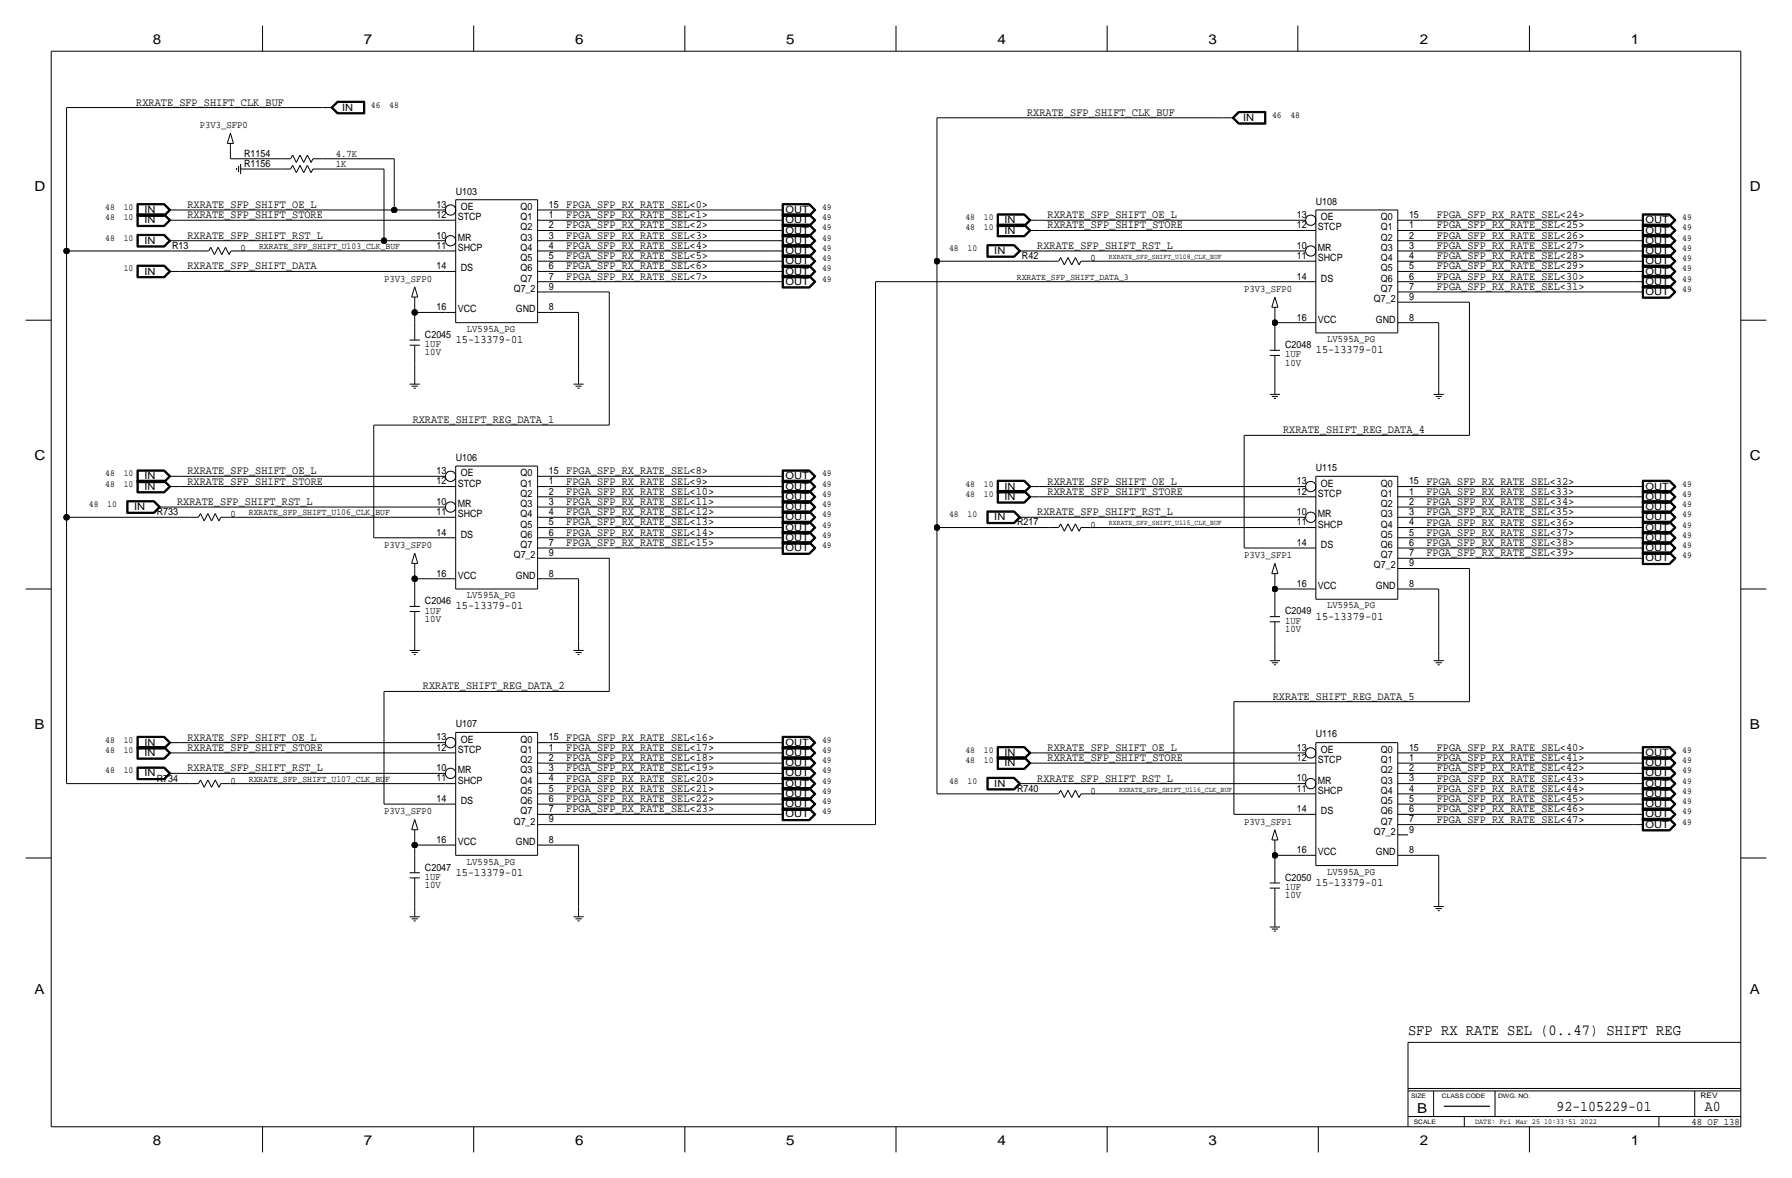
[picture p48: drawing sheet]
<svg xmlns="http://www.w3.org/2000/svg" width="444mm" height="292mm" viewBox="0 0 444 292" stroke-linecap="round" stroke-linejoin="round" font-family="sans-serif">
<defs><g id="words">
<text font-size="3.8" x="349.2" y="256.5">SFP RX RATE SEL (0..47) SHIFT REG</text>
<g font-size="3.7">
<text x="386.1" y="275.6">92-105229-01</text>
<text x="422.9" y="275.6">A0</text>
</g>
<g font-size="3.4">
<text x="37.9" y="10.8">8</text>
<text x="90.3" y="10.8">7</text>
<text x="142.6" y="10.8">6</text>
<text x="195" y="10.8">5</text>
<text x="247.4" y="10.8">4</text>
<text x="299.8" y="10.8">3</text>
<text x="352.2" y="10.8">2</text>
<text x="404.5" y="10.8">1</text>
<text x="8.6" y="47.3">D</text>
<text x="434" y="47.3">D</text>
<text x="8.6" y="114">C</text>
<text x="434" y="114">C</text>
<text x="8.6" y="180.7">B</text>
<text x="434" y="180.7">B</text>
<text x="8.6" y="246.4">A</text>
<text x="434" y="246.4">A</text>
<text x="351.5" y="275.9">B</text>
<text x="37.9" y="283.8">8</text>
<text x="90.3" y="283.8">7</text>
<text x="142.6" y="283.8">6</text>
<text x="195" y="283.8">5</text>
<text x="247.4" y="283.8">4</text>
<text x="299.8" y="283.8">3</text>
<text x="352.1" y="283.8">2</text>
<text x="404.5" y="283.8">1</text>
</g>
<g font-size="2.9">
<text x="33.8" y="26.2">RXRATE_SFP_SHIFT_CLK_BUF</text>
<text x="254.8" y="28.7">RXRATE_SFP_SHIFT_CLK_BUF</text>
<text x="46.5" y="51.6">RXRATE_SFP_SHIFT_OE_L</text>
<text x="140.5" y="51.6">FPGA_SFP_RX_RATE_SEL&lt;0&gt;</text>
<text x="46.5" y="59.2">RXRATE_SFP_SHIFT_RST_L</text>
<text x="46.5" y="54.1">RXRATE_SFP_SHIFT_STORE</text>
<text x="140.5" y="54.1">FPGA_SFP_RX_RATE_SEL&lt;1&gt;</text>
<text x="140.5" y="56.6">FPGA_SFP_RX_RATE_SEL&lt;2&gt;</text>
<text x="140.5" y="59.2">FPGA_SFP_RX_RATE_SEL&lt;3&gt;</text>
<text x="259.8" y="54.1">RXRATE_SFP_SHIFT_OE_L</text>
<text x="259.8" y="56.6">RXRATE_SFP_SHIFT_STORE</text>
<text x="356.4" y="59.2">FPGA_SFP_RX_RATE_SEL&lt;26&gt;</text>
<text x="356.4" y="56.6">FPGA_SFP_RX_RATE_SEL&lt;25&gt;</text>
<text x="356.4" y="54.1">FPGA_SFP_RX_RATE_SEL&lt;24&gt;</text>
<text x="140.5" y="64.3">FPGA_SFP_RX_RATE_SEL&lt;5&gt;</text>
<text x="140.5" y="61.7">FPGA_SFP_RX_RATE_SEL&lt;4&gt;</text>
<text x="257.3" y="61.7">RXRATE_SFP_SHIFT_RST_L</text>
<text x="356.4" y="64.3">FPGA_SFP_RX_RATE_SEL&lt;28&gt;</text>
<text x="356.4" y="61.7">FPGA_SFP_RX_RATE_SEL&lt;27&gt;</text>
<text x="46.5" y="66.8">RXRATE_SFP_SHIFT_DATA</text>
<text x="140.5" y="66.8">FPGA_SFP_RX_RATE_SEL&lt;6&gt;</text>
<text x="140.5" y="69.3">FPGA_SFP_RX_RATE_SEL&lt;7&gt;</text>
<text x="356.4" y="69.3">FPGA_SFP_RX_RATE_SEL&lt;30&gt;</text>
<text x="356.4" y="71.9">FPGA_SFP_RX_RATE_SEL&lt;31&gt;</text>
<text x="356.4" y="66.8">FPGA_SFP_RX_RATE_SEL&lt;29&gt;</text>
<text x="113" y="85.1">15-13379-01</text>
<text x="326.4" y="87.6">15-13379-01</text>
<text x="102.4" y="104.9">RXRATE_SHIFT_REG_DATA_1</text>
<text x="318.3" y="107.4">RXRATE_SHIFT_REG_DATA_4</text>
<text x="46.5" y="117.6">RXRATE_SFP_SHIFT_OE_L</text>
<text x="140.5" y="117.6">FPGA_SFP_RX_RATE_SEL&lt;8&gt;</text>
<text x="43.9" y="125.2">RXRATE_SFP_SHIFT_RST_L</text>
<text x="46.5" y="120.1">RXRATE_SFP_SHIFT_STORE</text>
<text x="140.5" y="122.7">FPGA_SFP_RX_RATE_SEL&lt;10&gt;</text>
<text x="140.5" y="120.1">FPGA_SFP_RX_RATE_SEL&lt;9&gt;</text>
<text x="140.5" y="125.2">FPGA_SFP_RX_RATE_SEL&lt;11&gt;</text>
<text x="259.8" y="120.1">RXRATE_SFP_SHIFT_OE_L</text>
<text x="259.8" y="122.7">RXRATE_SFP_SHIFT_STORE</text>
<text x="353.8" y="125.2">FPGA_SFP_RX_RATE_SEL&lt;34&gt;</text>
<text x="353.8" y="122.7">FPGA_SFP_RX_RATE_SEL&lt;33&gt;</text>
<text x="353.8" y="120.1">FPGA_SFP_RX_RATE_SEL&lt;32&gt;</text>
<text x="140.5" y="130.3">FPGA_SFP_RX_RATE_SEL&lt;13&gt;</text>
<text x="140.5" y="127.8">FPGA_SFP_RX_RATE_SEL&lt;12&gt;</text>
<text x="257.3" y="127.8">RXRATE_SFP_SHIFT_RST_L</text>
<text x="353.8" y="130.3">FPGA_SFP_RX_RATE_SEL&lt;36&gt;</text>
<text x="353.8" y="127.8">FPGA_SFP_RX_RATE_SEL&lt;35&gt;</text>
<text x="140.5" y="132.8">FPGA_SFP_RX_RATE_SEL&lt;14&gt;</text>
<text x="140.5" y="135.4">FPGA_SFP_RX_RATE_SEL&lt;15&gt;</text>
<text x="353.8" y="137.9">FPGA_SFP_RX_RATE_SEL&lt;39&gt;</text>
<text x="353.8" y="135.4">FPGA_SFP_RX_RATE_SEL&lt;38&gt;</text>
<text x="353.8" y="132.8">FPGA_SFP_RX_RATE_SEL&lt;37&gt;</text>
<text x="113" y="151.1">15-13379-01</text>
<text x="326.4" y="153.7">15-13379-01</text>
<text x="104.9" y="170.9">RXRATE_SHIFT_REG_DATA_2</text>
<text x="315.7" y="173.5">RXRATE_SHIFT_REG_DATA_5</text>
<text x="46.5" y="183.6">RXRATE_SFP_SHIFT_OE_L</text>
<text x="140.5" y="183.6">FPGA_SFP_RX_RATE_SEL&lt;16&gt;</text>
<text x="46.5" y="186.2">RXRATE_SFP_SHIFT_STORE</text>
<text x="46.5" y="191.3">RXRATE_SFP_SHIFT_RST_L</text>
<text x="140.5" y="191.3">FPGA_SFP_RX_RATE_SEL&lt;19&gt;</text>
<text x="140.5" y="188.7">FPGA_SFP_RX_RATE_SEL&lt;18&gt;</text>
<text x="140.5" y="186.2">FPGA_SFP_RX_RATE_SEL&lt;17&gt;</text>
<text x="259.8" y="186.2">RXRATE_SFP_SHIFT_OE_L</text>
<text x="259.8" y="188.7">RXRATE_SFP_SHIFT_STORE</text>
<text x="356.4" y="191.3">FPGA_SFP_RX_RATE_SEL&lt;42&gt;</text>
<text x="356.4" y="188.7">FPGA_SFP_RX_RATE_SEL&lt;41&gt;</text>
<text x="356.4" y="186.2">FPGA_SFP_RX_RATE_SEL&lt;40&gt;</text>
<text x="140.5" y="193.8">FPGA_SFP_RX_RATE_SEL&lt;20&gt;</text>
<text x="140.5" y="196.3">FPGA_SFP_RX_RATE_SEL&lt;21&gt;</text>
<text x="257.3" y="193.8">RXRATE_SFP_SHIFT_RST_L</text>
<text x="356.4" y="196.3">FPGA_SFP_RX_RATE_SEL&lt;44&gt;</text>
<text x="356.4" y="193.8">FPGA_SFP_RX_RATE_SEL&lt;43&gt;</text>
<text x="140.5" y="201.4">FPGA_SFP_RX_RATE_SEL&lt;23&gt;</text>
<text x="140.5" y="198.9">FPGA_SFP_RX_RATE_SEL&lt;22&gt;</text>
<text x="356.4" y="198.9">FPGA_SFP_RX_RATE_SEL&lt;45&gt;</text>
<text x="356.4" y="204">FPGA_SFP_RX_RATE_SEL&lt;47&gt;</text>
<text x="356.4" y="201.4">FPGA_SFP_RX_RATE_SEL&lt;46&gt;</text>
<text x="113" y="217.2">15-13379-01</text>
<text x="326.4" y="219.7">15-13379-01</text>
</g>
<g font-size="2.5">
<text x="84.8" y="27.4">IN</text>
<text x="308.4" y="30">IN</text>
<text x="49.5" y="31.8">P3V3_SFP0</text>
<text x="60.5" y="41.4">R1156</text>
<text x="60.5" y="38.8">R1154</text>
<text x="83.3" y="41.4">1K</text>
<text x="83.3" y="38.9">4.7K</text>
<text x="35.8" y="52.8">IN</text>
<text x="108.3" y="51.5">13</text>
<text x="113" y="48.2">U103</text>
<text x="114.3" y="52.1">OE</text>
<text x="129.1" y="52.1">Q0</text>
<text x="136.1" y="51.5">15</text>
<text x="194.8" y="52.8">OUT</text>
<text x="326.4" y="50.8">U108</text>
<text x="35.8" y="55.4">IN</text>
<text x="108.3" y="54.1">12</text>
<text x="108.3" y="59.2">10</text>
<text x="113.5" y="59.7">MR</text>
<text x="113.5" y="54.6">STCP</text>
<text x="129.1" y="57.1">Q2</text>
<text x="129.1" y="59.7">Q3</text>
<text x="129.1" y="54.6">Q1</text>
<text x="136.1" y="59.2">3</text>
<text x="136.1" y="56.6">2</text>
<text x="136.1" y="54.1">1</text>
<text x="194.8" y="55.4">OUT</text>
<text x="194.8" y="57.9">OUT</text>
<text x="249.2" y="55.4">IN</text>
<text x="249.2" y="57.9">IN</text>
<text x="321.6" y="56.6">12</text>
<text x="321.6" y="54.1">13</text>
<text x="326.9" y="57.1">STCP</text>
<text x="327.7" y="54.6">OE</text>
<text x="342.5" y="59.7">Q2</text>
<text x="342.5" y="57.1">Q1</text>
<text x="342.5" y="54.6">Q0</text>
<text x="349.5" y="59.2">2</text>
<text x="349.5" y="56.6">1</text>
<text x="349.5" y="54.1">15</text>
<text x="408.2" y="55.4">OUT</text>
<text x="408.2" y="57.9">OUT</text>
<text x="35.8" y="60.5">IN</text>
<text x="42.7" y="61.7">R13</text>
<text x="59.7" y="62.2">0</text>
<text x="108.3" y="61.7">11</text>
<text x="113.5" y="62.2">SHCP</text>
<text x="129.1" y="64.8">Q5</text>
<text x="129.1" y="62.2">Q4</text>
<text x="136.1" y="64.3">5</text>
<text x="136.1" y="61.7">4</text>
<text x="194.8" y="60.5">OUT</text>
<text x="194.8" y="63">OUT</text>
<text x="194.8" y="65.5">OUT</text>
<text x="246.6" y="63">IN</text>
<text x="253.5" y="64.3">R42</text>
<text x="270.5" y="64.8">0</text>
<text x="321.6" y="64.2">11</text>
<text x="321.6" y="61.7">10</text>
<text x="326.9" y="64.8">SHCP</text>
<text x="326.9" y="62.2">MR</text>
<text x="342.5" y="64.8">Q4</text>
<text x="342.5" y="62.2">Q3</text>
<text x="349.5" y="64.2">4</text>
<text x="349.5" y="61.7">3</text>
<text x="408.2" y="60.5">OUT</text>
<text x="408.2" y="63">OUT</text>
<text x="408.2" y="65.5">OUT</text>
<text x="35.8" y="68.1">IN</text>
<text x="95.2" y="69.8">P3V3_SFP0</text>
<text x="108.3" y="66.8">14</text>
<text x="114.3" y="67.3">DS</text>
<text x="129.1" y="69.8">Q7</text>
<text x="129.1" y="67.3">Q6</text>
<text x="136.1" y="71.9">9</text>
<text x="136.1" y="69.3">7</text>
<text x="136.1" y="66.8">6</text>
<text x="194.8" y="68.1">OUT</text>
<text x="194.8" y="70.6">OUT</text>
<text x="321.6" y="69.3">14</text>
<text x="327.7" y="69.8">DS</text>
<text x="342.5" y="69.8">Q6</text>
<text x="342.5" y="67.3">Q5</text>
<text x="349.5" y="71.9">7</text>
<text x="349.5" y="69.3">6</text>
<text x="349.5" y="66.8">5</text>
<text x="408.2" y="68.1">OUT</text>
<text x="408.2" y="70.6">OUT</text>
<text x="108.3" y="77">16</text>
<text x="113.5" y="77.5">VCC</text>
<text x="127.4" y="72.4">Q7_2</text>
<text x="127.9" y="77.5">GND</text>
<text x="136.1" y="76.9">8</text>
<text x="308.6" y="72.4">P3V3_SFP0</text>
<text x="340.8" y="74.9">Q7_2</text>
<text x="342.5" y="72.4">Q7</text>
<text x="349.5" y="74.4">9</text>
<text x="408.2" y="73.2">OUT</text>
<text x="105.4" y="83.8">C2045</text>
<text x="115.8" y="82.3">LV595A_PG</text>
<text x="321.6" y="79.5">16</text>
<text x="326.9" y="80">VCC</text>
<text x="341.3" y="80">GND</text>
<text x="349.5" y="79.5">8</text>
<text x="105.4" y="86.1">1UF</text>
<text x="105.4" y="88.1">10V</text>
<text x="318.8" y="86.3">C2048</text>
<text x="318.8" y="88.6">1UF</text>
<text x="329.2" y="84.8">LV595A_PG</text>
<text x="318.8" y="90.7">10V</text>
<text x="35.8" y="118.9">IN</text>
<text x="108.3" y="117.6">13</text>
<text x="113" y="114.3">U106</text>
<text x="114.3" y="118.1">OE</text>
<text x="129.1" y="118.1">Q0</text>
<text x="136.1" y="117.6">15</text>
<text x="194.8" y="118.9">OUT</text>
<text x="326.4" y="116.8">U115</text>
<text x="35.8" y="121.4">IN</text>
<text x="108.3" y="120.1">12</text>
<text x="108.3" y="125.2">10</text>
<text x="113.5" y="125.7">MR</text>
<text x="113.5" y="120.6">STCP</text>
<text x="129.1" y="123.2">Q2</text>
<text x="129.1" y="125.7">Q3</text>
<text x="129.1" y="120.6">Q1</text>
<text x="136.1" y="125.2">3</text>
<text x="136.1" y="122.6">2</text>
<text x="136.1" y="120.1">1</text>
<text x="194.8" y="121.4">OUT</text>
<text x="194.8" y="124">OUT</text>
<text x="249.2" y="124">IN</text>
<text x="249.2" y="121.4">IN</text>
<text x="321.6" y="122.7">12</text>
<text x="321.6" y="120.1">13</text>
<text x="326.9" y="123.2">STCP</text>
<text x="327.7" y="120.6">OE</text>
<text x="342.5" y="125.7">Q2</text>
<text x="342.5" y="123.2">Q1</text>
<text x="342.5" y="120.6">Q0</text>
<text x="349.5" y="125.2">2</text>
<text x="349.5" y="122.7">1</text>
<text x="349.5" y="120.1">15</text>
<text x="408.2" y="121.4">OUT</text>
<text x="408.2" y="124">OUT</text>
<text x="33.3" y="126.5">IN</text>
<text x="38.9" y="127.8">R733</text>
<text x="57.1" y="128.3">0</text>
<text x="108.3" y="127.7">11</text>
<text x="113.5" y="128.3">SHCP</text>
<text x="129.1" y="130.8">Q5</text>
<text x="129.1" y="128.3">Q4</text>
<text x="136.1" y="130.3">5</text>
<text x="136.1" y="127.7">4</text>
<text x="194.8" y="126.5">OUT</text>
<text x="194.8" y="129">OUT</text>
<text x="194.8" y="131.6">OUT</text>
<text x="246.6" y="129">IN</text>
<text x="252.3" y="130.3">R217</text>
<text x="270.5" y="130.8">0</text>
<text x="321.6" y="130.3">11</text>
<text x="321.6" y="127.7">10</text>
<text x="326.9" y="130.8">SHCP</text>
<text x="326.9" y="128.3">MR</text>
<text x="342.5" y="130.8">Q4</text>
<text x="342.5" y="128.3">Q3</text>
<text x="349.5" y="130.3">4</text>
<text x="349.5" y="127.7">3</text>
<text x="408.2" y="126.5">OUT</text>
<text x="408.2" y="131.6">OUT</text>
<text x="408.2" y="129">OUT</text>
<text x="95.2" y="135.9">P3V3_SFP0</text>
<text x="108.3" y="132.8">14</text>
<text x="114.3" y="133.3">DS</text>
<text x="129.1" y="135.9">Q7</text>
<text x="129.1" y="133.3">Q6</text>
<text x="136.1" y="137.9">9</text>
<text x="136.1" y="135.3">7</text>
<text x="136.1" y="132.8">6</text>
<text x="194.8" y="134.1">OUT</text>
<text x="194.8" y="136.7">OUT</text>
<text x="321.6" y="135.4">14</text>
<text x="327.7" y="135.9">DS</text>
<text x="342.5" y="135.9">Q6</text>
<text x="342.5" y="133.3">Q5</text>
<text x="349.5" y="137.9">7</text>
<text x="349.5" y="135.4">6</text>
<text x="349.5" y="132.8">5</text>
<text x="408.2" y="134.1">OUT</text>
<text x="408.2" y="136.7">OUT</text>
<text x="108.3" y="143">16</text>
<text x="113.5" y="143.5">VCC</text>
<text x="127.4" y="138.4">Q7_2</text>
<text x="127.9" y="143.5">GND</text>
<text x="136.1" y="143">8</text>
<text x="308.6" y="138.4">P3V3_SFP1</text>
<text x="340.8" y="141">Q7_2</text>
<text x="342.5" y="138.4">Q7</text>
<text x="349.5" y="140.4">9</text>
<text x="408.2" y="139.2">OUT</text>
<text x="105.4" y="149.8">C2046</text>
<text x="115.8" y="148.3">LV595A_PG</text>
<text x="321.6" y="145.5">16</text>
<text x="326.9" y="146">VCC</text>
<text x="341.3" y="146">GND</text>
<text x="349.5" y="145.5">8</text>
<text x="105.4" y="154.2">10V</text>
<text x="105.4" y="152.1">1UF</text>
<text x="318.8" y="152.4">C2049</text>
<text x="318.8" y="154.7">1UF</text>
<text x="329.2" y="150.9">LV595A_PG</text>
<text x="318.8" y="156.7">10V</text>
<text x="35.8" y="184.9">IN</text>
<text x="108.3" y="183.6">13</text>
<text x="113" y="180.3">U107</text>
<text x="114.3" y="184.1">OE</text>
<text x="129.1" y="184.1">Q0</text>
<text x="136.1" y="183.6">15</text>
<text x="194.8" y="184.9">OUT</text>
<text x="326.4" y="182.8">U116</text>
<text x="35.8" y="187.5">IN</text>
<text x="108.3" y="186.1">12</text>
<text x="108.3" y="191.2">10</text>
<text x="113.5" y="191.8">MR</text>
<text x="113.5" y="186.7">STCP</text>
<text x="129.1" y="189.2">Q2</text>
<text x="129.1" y="191.8">Q3</text>
<text x="129.1" y="186.7">Q1</text>
<text x="136.1" y="191.2">3</text>
<text x="136.1" y="188.7">2</text>
<text x="136.1" y="186.1">1</text>
<text x="194.8" y="187.5">OUT</text>
<text x="194.8" y="190">OUT</text>
<text x="249.2" y="187.5">IN</text>
<text x="249.2" y="190">IN</text>
<text x="321.6" y="188.7">12</text>
<text x="321.6" y="186.1">13</text>
<text x="326.9" y="189.2">STCP</text>
<text x="327.7" y="186.7">OE</text>
<text x="342.5" y="191.8">Q2</text>
<text x="342.5" y="189.2">Q1</text>
<text x="342.5" y="186.7">Q0</text>
<text x="349.5" y="191.2">2</text>
<text x="349.5" y="188.7">1</text>
<text x="349.5" y="186.1">15</text>
<text x="408.2" y="190">OUT</text>
<text x="408.2" y="187.5">OUT</text>
<text x="35.8" y="192.5">IN</text>
<text x="38.9" y="193.8">R734</text>
<text x="57.1" y="194.3">0</text>
<text x="108.3" y="193.8">11</text>
<text x="113.5" y="194.3">SHCP</text>
<text x="129.1" y="196.8">Q5</text>
<text x="129.1" y="194.3">Q4</text>
<text x="136.1" y="196.3">5</text>
<text x="136.1" y="193.8">4</text>
<text x="194.8" y="192.5">OUT</text>
<text x="194.8" y="195.1">OUT</text>
<text x="194.8" y="197.6">OUT</text>
<text x="246.6" y="195.1">IN</text>
<text x="252.3" y="196.3">R740</text>
<text x="270.5" y="196.9">0</text>
<text x="321.6" y="196.3">11</text>
<text x="321.6" y="193.8">10</text>
<text x="326.9" y="196.8">SHCP</text>
<text x="326.9" y="194.3">MR</text>
<text x="342.5" y="196.8">Q4</text>
<text x="342.5" y="194.3">Q3</text>
<text x="349.5" y="196.3">4</text>
<text x="349.5" y="193.8">3</text>
<text x="408.2" y="192.5">OUT</text>
<text x="408.2" y="195.1">OUT</text>
<text x="408.2" y="197.6">OUT</text>
<text x="95.2" y="201.9">P3V3_SFP0</text>
<text x="108.3" y="198.8">14</text>
<text x="114.3" y="199.4">DS</text>
<text x="129.1" y="201.9">Q7</text>
<text x="129.1" y="199.4">Q6</text>
<text x="136.1" y="203.9">9</text>
<text x="136.1" y="201.4">7</text>
<text x="136.1" y="198.8">6</text>
<text x="194.8" y="202.7">OUT</text>
<text x="194.8" y="200.2">OUT</text>
<text x="321.6" y="201.4">14</text>
<text x="327.7" y="201.9">DS</text>
<text x="342.5" y="201.9">Q6</text>
<text x="342.5" y="199.4">Q5</text>
<text x="349.5" y="203.9">7</text>
<text x="349.5" y="201.4">6</text>
<text x="349.5" y="198.9">5</text>
<text x="408.2" y="200.2">OUT</text>
<text x="408.2" y="202.7">OUT</text>
<text x="108.3" y="209">16</text>
<text x="113.5" y="209.5">VCC</text>
<text x="127.4" y="204.5">Q7_2</text>
<text x="127.9" y="209.5">GND</text>
<text x="136.1" y="209">8</text>
<text x="308.6" y="204.5">P3V3_SFP1</text>
<text x="340.8" y="207">Q7_2</text>
<text x="342.5" y="204.5">Q7</text>
<text x="349.5" y="206.5">9</text>
<text x="408.2" y="205.2">OUT</text>
<text x="105.4" y="215.9">C2047</text>
<text x="115.8" y="214.4">LV595A_PG</text>
<text x="321.6" y="211.6">16</text>
<text x="326.9" y="212.1">VCC</text>
<text x="341.3" y="212.1">GND</text>
<text x="349.5" y="211.5">8</text>
<text x="105.4" y="220.2">10V</text>
<text x="105.4" y="218.2">1UF</text>
<text x="318.8" y="220.7">1UF</text>
<text x="318.8" y="218.4">C2050</text>
<text x="329.2" y="216.9">LV595A_PG</text>
<text x="318.8" y="222.8">10V</text>
<text x="419.6" y="278.9">48 OF 138</text>
</g>
<g font-size="2.3">
<text x="92" y="26.7">46</text>
<text x="96.6" y="26.7">48</text>
<text x="315.5" y="29.2">46</text>
<text x="320.1" y="29.2">48</text>
<text x="26.1" y="52.1">48</text>
<text x="30.7" y="52.1">10</text>
<text x="203.9" y="52.1">49</text>
<text x="26.1" y="59.7">48</text>
<text x="26.1" y="54.6">48</text>
<text x="30.7" y="59.7">10</text>
<text x="30.7" y="54.6">10</text>
<text x="203.9" y="54.6">49</text>
<text x="203.9" y="57.1">49</text>
<text x="203.9" y="59.7">49</text>
<text x="239.5" y="54.6">48</text>
<text x="239.5" y="57.1">48</text>
<text x="244" y="54.6">10</text>
<text x="244" y="57.1">10</text>
<text x="417.3" y="57.1">49</text>
<text x="417.3" y="59.7">49</text>
<text x="417.3" y="54.6">49</text>
<text x="64.3" y="61.7">RXRATE_SFP_SHIFT_U103_CLK_BUF</text>
<text x="203.9" y="62.2">49</text>
<text x="203.9" y="64.8">49</text>
<text x="235.4" y="62.2">48</text>
<text x="240" y="62.2">10</text>
<text x="417.3" y="62.2">49</text>
<text x="417.3" y="64.8">49</text>
<text x="30.7" y="67.3">10</text>
<text x="203.9" y="67.3">49</text>
<text x="203.9" y="69.8">49</text>
<text x="252.2" y="69.3">RXRATE_SFP_SHIFT_DATA_3</text>
<text x="417.3" y="67.3">49</text>
<text x="417.3" y="69.8">49</text>
<text x="417.3" y="72.4">49</text>
<text x="26.1" y="118.1">48</text>
<text x="30.7" y="118.1">10</text>
<text x="203.9" y="118.1">49</text>
<text x="22" y="125.7">48</text>
<text x="26.1" y="120.6">48</text>
<text x="26.6" y="125.7">10</text>
<text x="30.7" y="120.6">10</text>
<text x="203.9" y="120.7">49</text>
<text x="203.9" y="123.2">49</text>
<text x="203.9" y="125.7">49</text>
<text x="239.5" y="123.2">48</text>
<text x="239.5" y="120.7">48</text>
<text x="244" y="123.2">10</text>
<text x="244" y="120.7">10</text>
<text x="417.3" y="120.6">49</text>
<text x="417.3" y="123.2">49</text>
<text x="417.3" y="125.7">49</text>
<text x="61.7" y="127.8">RXRATE_SFP_SHIFT_U106_CLK_BUF</text>
<text x="203.9" y="128.3">49</text>
<text x="203.9" y="130.8">49</text>
<text x="235.4" y="128.3">48</text>
<text x="240" y="128.3">10</text>
<text x="417.3" y="130.8">49</text>
<text x="417.3" y="128.3">49</text>
<text x="203.9" y="133.4">49</text>
<text x="203.9" y="135.9">49</text>
<text x="417.3" y="133.3">49</text>
<text x="417.3" y="135.9">49</text>
<text x="417.3" y="138.4">49</text>
<text x="26.1" y="184.1">48</text>
<text x="30.7" y="184.1">10</text>
<text x="203.9" y="184.1">49</text>
<text x="26.1" y="191.8">48</text>
<text x="26.1" y="186.7">48</text>
<text x="30.7" y="191.8">10</text>
<text x="30.7" y="186.7">10</text>
<text x="203.9" y="186.7">49</text>
<text x="203.9" y="189.2">49</text>
<text x="203.9" y="191.8">49</text>
<text x="239.5" y="186.7">48</text>
<text x="239.5" y="189.2">48</text>
<text x="244" y="186.7">10</text>
<text x="244" y="189.2">10</text>
<text x="417.3" y="189.2">49</text>
<text x="417.3" y="186.7">49</text>
<text x="417.3" y="191.8">49</text>
<text x="61.7" y="193.8">RXRATE_SFP_SHIFT_U107_CLK_BUF</text>
<text x="203.9" y="194.3">49</text>
<text x="203.9" y="196.8">49</text>
<text x="235.4" y="194.3">48</text>
<text x="240" y="194.3">10</text>
<text x="417.3" y="194.3">49</text>
<text x="417.3" y="196.8">49</text>
<text x="203.9" y="201.9">49</text>
<text x="203.9" y="199.4">49</text>
<text x="417.3" y="199.4">49</text>
<text x="417.3" y="201.9">49</text>
<text x="417.3" y="204.5">49</text>
</g>
<g font-size="1.9">
<text x="421.8" y="272.3">REV</text>
<text x="365.9" y="278.7">DATE: Fri Mar 25 10:33:51 2022</text>
</g>
<g font-size="1.8">
<text x="275.1" y="64.3">RXRATE_SFP_SHIFT_U108_CLK_BUF</text>
<text x="275.1" y="130.3">RXRATE_SFP_SHIFT_U115_CLK_BUF</text>
<text x="277.6" y="196.3">RXRATE_SFP_SHIFT_U116_CLK_BUF</text>
</g>
<g font-size="1.5">
<text x="350" y="272.3">SIZE</text>
<text x="357.6" y="272.3">CLASS CODE</text>
<text x="371.6" y="272.3">DWG. NO.</text>
<text x="350.7" y="278.7">SCALE</text>
</g>
</g></defs>
<g fill="none" stroke="#000" stroke-width=".25">
<path d="M12.7 12.7h419.1zM12.7 12.7v266.7zM65.1 6.3v6.4zM117.5 6.3v6.4zM169.9 6.3v6.4zM222.2 6.3v6.4zM274.6 6.3v6.4zM321.9 6.3v6.4zM379.4 6.3v6.4zM431.8 12.7v266.7zM16.5 26.7h63.5zM16.5 26.7v35.5z"/>
<path d="M56.4 35.6h1.5zM57.1 39.4h12.7zM57.1 36.8v2.6zM57.1 33l-.7 2.6zM57.1 35.6v1.2zM57.2 33l.7 2.6zM69.8 39.4h2.3zM72.6 38.5l-.5 .9zM72.6 38.5l.9 1.8zM74.4 38.5l-.9 1.8zM74.4 38.5l.9 1.8zM76.3 38.5l.9 1.8z"/>
<path d="M76.3 38.5l-1 1.8zM77.6 39.4l-.4 .9zM77.6 39.4h2.4zM80 39.4h17.8zM80 26.7h2.6zM82.1 26.7l1.6-1.6zM82.1 26.7l1.6 1.5zM82.2 26.7l1.5 1.4zM82.2 26.7l1.5-1.5zM82.4 26.7l1.4-1.4zM82.4 26.7l1.4 1.3zM82.5 26.7l1.3-1.3z"/>
<path d="M82.6 26.7l1.2 1.2zM83.7 28.2h6.8zM83.7 25.1h6.8zM83.7 28.1h6.7zM83.7 25.2h6.7zM83.8 25.3h6.5zM83.8 28h6.5zM83.8 25.4h6.4zM83.8 27.9h6.4zM90.2 25.4v2.5zM90.3 25.3v2.7zM90.4 25.2v2.9z"/>
<path d="M90.5 25.1v3.1zM97.8 39.4v12.7zM232.4 29.2h71.1zM232.4 29.2v35.6zM303.5 29.2h2.6zM305.6 29.2l1.6 1.6zM305.6 29.2l1.6-1.6zM305.8 29.2l1.4 1.5zM305.8 29.2l1.4-1.5zM305.9 29.2l1.4-1.4zM305.9 29.2l1.4 1.4zM306.1 29.2l1.2-1.3z"/>
<path d="M306.1 29.2l1.2 1.3zM307.2 27.6h6.8zM307.2 30.8h6.8zM307.2 27.7h6.7zM307.2 30.7h6.7zM307.3 30.6h6.5zM307.3 27.8h6.5zM307.3 30.5h6.4zM307.3 27.9h6.4zM313.7 27.9v2.6zM313.8 27.8v2.8zM313.9 27.7v3z"/>
<path d="M314 27.6v3.2zM34 58.1v3.2zM34 50.5v3.1zM34 53.6h6.8zM34 53v3.2zM34 56.2h6.8zM34 58.1h6.8zM34 50.5h6.8zM34 53h6.8zM34.1 58.2h6.6zM34.1 50.6h6.6zM34.1 53.1h6.6z"/>
<path d="M34.1 58.2v3zM34.1 50.6v2.9zM34.1 53.5h6.6zM34.1 53.1v3zM34.1 56.1h6.6zM34.2 58.3h6.5zM34.2 58.3v2.8zM34.2 50.7h6.5zM34.2 50.7v2.7zM34.2 53.4h6.5zM34.2 53.2h6.5zM34.2 53.2v2.8z"/>
<path d="M34.2 56h6.5zM34.3 58.4h6.3zM34.3 58.4v2.6zM34.3 50.8h6.3zM34.3 50.8v2.5zM34.3 53.3h6.3zM34.3 53.3v2.6zM34.3 55.9h6.3zM40.6 53.3l1.3-1.2zM40.6 55.9l1.3-1.3zM40.6 58.4l1.3 1.3zM40.6 50.8l1.3 1.3z"/>
<path d="M40.6 53.3l1.3 1.3zM40.7 53.4l1.4-1.3zM40.7 56l1.4-1.4zM40.7 58.3l1.4 1.4zM40.7 50.7l1.4 1.4zM40.7 53.2l1.4 1.4zM40.7 53.5l1.5-1.4zM40.7 56.1l1.5-1.5zM40.7 58.2l1.5 1.5zM40.7 50.6l1.5 1.5zM40.7 53.1l1.5 1.5zM40.8 58.1l1.6 1.6z"/>
<path d="M40.8 50.5l1.6 1.6zM40.8 53l1.6 1.6zM40.8 53.6l1.6-1.5zM40.8 56.2l1.6-1.6zM41.9 59.7h2.5zM41.9 52.1h2.5zM41.9 54.6h2.5zM44.4 59.7h50.8zM44.5 54.6h66zM44.5 52.1h53.3zM58.7 41.7v.5zM59.2 41.1v1.6z"/>
<path d="M59.7 41.9h2.5zM59.7 40.6v2.6zM62.2 41.9h7.6zM69.8 41.9h2.3zM72.6 41l-.5 .9zM72.6 41l.9 1.8zM74.4 41l-.9 1.8zM74.4 41l.9 1.8zM76.3 41l.9 1.8zM76.3 41l-1 1.8zM77.6 41.9l-.4 .9zM77.6 41.9h2.4z"/>
<path d="M80 41.9h15.2zM95.2 41.9v17.8zM95.3 59.7h15.2zM97.8 52.1h12.7zM110.5 54.6h2.5zM113 49.5h20.3zM113 49.5v30.5zM133.3 49.5v30.5zM133.4 57.1h2.5zM133.4 59.7h2.5zM133.4 54.6h2.5zM133.4 52.1h2.5z"/>
<path d="M135.9 59.7h55.9zM135.9 52.1h55.9zM135.9 57.1h55.9zM135.9 54.6h55.9zM191.8 52.1h2.5zM191.8 54.6h2.5zM191.8 57.1h2.5zM191.8 59.7h2.5zM194 53.6h6.8zM194 50.5v3.1zM194 56.2h6.8zM194 53v3.2z"/>
<path d="M194 58.7h6.8zM194 55.6v3.1zM194 58.1v3.2zM194 50.5h6.8zM194 53h6.8zM194 55.6h6.8zM194 58.1h6.8zM194.1 50.6v2.9zM194.1 53.5h6.7zM194.1 53.1v3zM194.1 56.1h6.7zM194.1 55.7v2.9z"/>
<path d="M194.1 58.6h6.7zM194.1 58.2v3zM194.1 50.6h6.7zM194.1 53.1h6.7zM194.1 55.7h6.7zM194.1 58.2h6.7zM194.2 50.7h6.5zM194.2 53.2h6.5zM194.2 55.8h6.5zM194.2 58.3h6.5zM194.2 50.7v2.7zM194.2 53.4h6.5z"/>
<path d="M194.2 53.2v2.8zM194.2 56h6.5zM194.2 55.8v2.7zM194.2 58.5h6.5zM194.2 58.3v2.8zM194.3 50.8v2.5zM194.3 53.3h6.4zM194.3 53.3v2.6zM194.3 55.9h6.4zM194.3 55.9v2.5zM194.3 58.4h6.4zM194.3 58.4v2.6z"/>
<path d="M194.3 50.8h6.4zM200.7 53.3l1.2-1.2zM200.7 55.9l1.2-1.3zM200.7 58.4l1.2-1.3zM200.7 50.8l1.2 1.3zM200.7 53.3l1.2 1.3zM200.7 55.9l1.2 1.2zM200.7 58.4l1.2 1.3zM200.7 53.4l1.4-1.3zM200.7 56l1.4-1.4zM200.7 58.5l1.4-1.3zM200.7 50.7l1.4 1.4z"/>
<path d="M200.7 53.2l1.4 1.4zM200.7 55.8l1.4 1.3zM200.7 58.3l1.4 1.4zM200.8 50.6l1.4 1.5zM200.8 53.1l1.4 1.5zM200.8 55.7l1.4 1.4zM200.8 58.2l1.4 1.5zM200.8 53.5l1.4-1.4zM200.8 56.1l1.4-1.5zM200.8 50.5l1.6 1.6zM200.8 53l1.6 1.6zM200.8 55.6l1.6 1.5z"/>
<path d="M200.8 58.1l1.6 1.6zM200.8 53.6l1.6-1.5zM200.8 56.2l1.6-1.6zM200.8 58.7l1.6-1.6zM202.2 57.2l-1.4 1.4zM247.3 53v3.2zM247.3 56.2h6.9zM247.3 55.6v3.1zM247.3 58.7h6.9zM247.3 53h6.9zM247.3 55.6h6.9zM247.4 53.1v3z"/>
<path d="M247.4 56.1h6.7zM247.4 55.7v2.9zM247.4 58.6h6.7zM247.4 53.1h6.7zM247.4 55.7h6.7zM247.5 53.2v2.8zM247.5 56h6.6zM247.5 55.8v2.7zM247.5 58.5h6.6zM247.5 53.2h6.6zM247.5 55.8h6.6zM247.6 53.3h6.4z"/>
<path d="M247.6 53.3v2.6zM247.6 55.9h6.4zM247.6 55.9v2.5zM247.6 58.4h6.4zM254 53.3l1.3 1.3zM254 55.9l1.3 1.2zM254 55.9l1.3-1.3zM254 58.4l1.3-1.3zM254.1 56l1.3-1.4zM254.1 58.5l1.3-1.3zM254.1 53.2l1.3 1.4zM254.1 55.8l1.3 1.3z"/>
<path d="M254.1 53.1l1.5 1.5zM254.1 55.7l1.5 1.4zM254.1 56.1l1.5-1.5zM254.2 53l1.5 1.6zM254.2 55.6l1.5 1.5zM254.2 56.2l1.5-1.6zM254.2 58.7l1.5-1.6zM255.3 54.6h2.5zM255.3 57.1h2.5zM255.6 57.2l-1.5 1.4zM257.8 54.6h66zM257.8 57.1h66z"/>
<path d="M323.8 57.1h2.6zM326.4 52.1h20.3zM326.4 52.1v30.4zM346.7 52.1v30.4zM346.7 59.7h2.5zM346.7 57.1h2.5zM346.7 54.6h2.5zM349.3 54.6h55.8zM349.3 57.1h55.8zM349.3 59.7h55.8zM405.1 54.6h2.6zM405.1 57.1h2.6z"/>
<path d="M405.1 59.7h2.6zM407.4 56.2h6.8zM407.4 53v3.2zM407.4 58.7h6.8zM407.4 55.6v3.1zM407.4 58.1v3.2zM407.4 53h6.8zM407.4 55.6h6.8zM407.4 58.1h6.8zM407.5 53.1h6.6zM407.5 55.7h6.6zM407.5 58.2h6.6z"/>
<path d="M407.5 53.1v3zM407.5 56.1h6.6zM407.5 55.7v2.9zM407.5 58.6h6.6zM407.5 58.2v3zM407.6 53.2v2.8zM407.6 56h6.5zM407.6 55.8v2.7zM407.6 58.5h6.5zM407.6 58.3v2.8zM407.6 53.2h6.5zM407.6 55.8h6.5z"/>
<path d="M407.6 58.3h6.5zM407.7 53.3h6.3zM407.7 53.3v2.6zM407.7 55.9h6.3zM407.7 55.9v2.5zM407.7 58.4h6.3zM407.7 58.4v2.6zM414 53.3l1.3 1.3zM414 55.9l1.3 1.2zM414 58.4l1.3 1.3zM414 58.4l1.3-1.3zM414.1 53.2l1.3 1.4z"/>
<path d="M414.1 55.8l1.3 1.3zM414.1 58.3l1.3 1.4zM414.1 56l1.3-1.4zM414.1 58.5l1.3-1.3zM414.1 56.1l1.5-1.5zM414.1 58.6l1.5-1.4zM414.1 53.1l1.5 1.5zM414.1 55.7l1.5 1.4zM414.1 58.2l1.5 1.5zM414.2 53l1.5 1.6zM414.2 55.6l1.5 1.5zM414.2 58.1l1.5 1.6z"/>
<path d="M414.2 56.2l1.5-1.6zM414.2 58.7l1.5-1.6zM415.3 54.6l-1.3 1.3zM6.3 79.4h6.4zM16.5 62.2h33zM16.5 62.2v66.1zM34 61.3h6.8zM34 65.7v3.2zM34 68.9h6.8zM34 65.7h6.8zM34.1 65.8h6.6zM34.1 61.2h6.6z"/>
<path d="M34.1 65.8v3zM34.1 68.8h6.6zM34.2 61.1h6.5zM34.2 65.9h6.5zM34.2 65.9v2.8zM34.2 68.7h6.5zM34.3 61h6.3zM34.3 66h6.3zM34.3 66v2.6zM34.3 68.6h6.3zM40.6 61l1.3-1.3zM40.6 68.6l1.3-1.3z"/>
<path d="M40.6 66l1.3 1.3zM40.7 61.1l1.4-1.4zM40.7 68.7l1.4-1.4zM40.7 65.9l1.4 1.4zM40.7 61.2l1.5-1.5zM40.7 68.8l1.5-1.5zM40.7 65.8l1.5 1.5zM40.8 65.7l1.6 1.6zM40.8 61.3l1.6-1.6zM40.8 68.9l1.6-1.6zM41.9 67.3h2.5zM44.5 67.3h66z"/>
<path d="M49.5 62.2h2.3zM52.3 61.3l-.5 .9zM52.3 61.3l.9 1.8zM54.1 61.3l.9 1.8zM54.1 61.3l-.9 1.8zM55.9 61.3l-.9 1.8zM55.9 61.3l.9 1.8zM57.3 62.2h2.4zM57.3 62.2l-.5 .9zM59.7 62.2h50.8zM102.1 73.7h1.5zM102.9 74.9v2.6z"/>
<path d="M102.9 77.5v2.5zM102.9 71.1l-.8 2.6zM102.9 73.7v1.2zM102.9 71.1l.7 2.6zM102.9 77.5h7.6zM110.5 77.5h2.5zM110.5 62.2h2.5zM110.5 67.3h2.5zM133.4 72.4h2.5zM133.4 69.8h2.5zM133.4 67.3h2.5zM133.4 64.8h2.5z"/>
<path d="M133.4 62.2h2.5zM133.4 77.5h2.5zM135.9 62.2h55.9zM135.9 64.8h55.9zM135.9 69.8h55.9zM135.9 67.3h55.9zM135.9 77.5h7.6zM135.9 72.4h15.2zM143.5 77.5v15.2zM151.1 72.4v33zM191.8 62.2h2.5zM191.8 64.8h2.5z"/>
<path d="M191.8 67.3h2.5zM191.8 69.8h2.5zM194 61.3h6.8zM194 63.8h6.8zM194 60.7v3.1zM194 66.3h6.8zM194 63.2v3.1zM194 68.9h6.8zM194 65.7v3.2zM194 71.4h6.8zM194 68.3v3.1zM194 60.7h6.8z"/>
<path d="M194 63.2h6.8zM194 65.7h6.8zM194 68.3h6.8zM194.1 61.2h6.7zM194.1 60.8v2.9zM194.1 63.7h6.7zM194.1 63.3v2.9zM194.1 66.2h6.7zM194.1 65.8v3zM194.1 68.8h6.7zM194.1 68.4v2.9zM194.1 71.3h6.7z"/>
<path d="M194.1 60.8h6.7zM194.1 63.3h6.7zM194.1 65.8h6.7zM194.1 68.4h6.7zM194.2 60.9h6.5zM194.2 63.4h6.5zM194.2 65.9h6.5zM194.2 68.5h6.5zM194.2 61.1h6.5zM194.2 60.9v2.7zM194.2 63.6h6.5zM194.2 63.4v2.7z"/>
<path d="M194.2 66.1h6.5zM194.2 65.9v2.8zM194.2 68.7h6.5zM194.2 68.5v2.7zM194.2 71.2h6.5zM194.3 61h6.4zM194.3 61v2.5zM194.3 63.5h6.4zM194.3 63.5v2.5zM194.3 66h6.4zM194.3 66v2.6zM194.3 68.6h6.4z"/>
<path d="M194.3 68.6v2.5zM194.3 71.1h6.4zM200.7 61l1.2-1.3zM200.7 63.5l1.2-1.3zM200.7 66l1.2-1.2zM200.7 68.6l1.2-1.3zM200.7 71.1l1.2-1.3zM200.7 61l1.2 1.2zM200.7 63.5l1.2 1.3zM200.7 66l1.2 1.3zM200.7 68.6l1.2 1.2zM200.7 61.1l1.4-1.4z"/>
<path d="M200.7 63.6l1.4-1.4zM200.7 66.1l1.4-1.3zM200.7 68.7l1.4-1.4zM200.7 71.2l1.4-1.3zM200.7 60.9l1.4 1.3zM200.7 63.4l1.4 1.4zM200.7 65.9l1.4 1.4zM200.7 68.5l1.4 1.3zM200.8 60.8l1.4 1.4zM200.8 63.3l1.4 1.5zM200.8 65.8l1.4 1.5zM200.8 68.4l1.4 1.4z"/>
<path d="M200.8 61.2l1.4-1.5zM200.8 63.7l1.4-1.5zM200.8 66.2l1.4-1.4zM200.8 71.3l1.4-1.4zM200.8 60.7l1.6 1.5zM200.8 63.2l1.6 1.6zM200.8 65.7l1.6 1.6zM200.8 68.3l1.6 1.5zM200.8 61.3l1.6-1.6zM200.8 63.8l1.6-1.6zM200.8 66.3l1.6-1.5zM200.8 68.9l1.6-1.6z"/>
<path d="M200.8 71.4l1.6-1.6zM202.2 67.3l-1.4 1.5zM217.2 69.8h106.6zM217.2 69.8v134.7zM232.4 64.8h27.9zM232.4 64.8v66zM244.8 60.7v3.1zM244.8 63.8h6.8zM244.8 60.7h6.8zM244.9 60.8v2.9zM244.9 63.7h6.7zM244.9 60.8h6.7z"/>
<path d="M245 60.9h6.5zM245 60.9v2.7zM245 63.6h6.5zM245.1 61h6.4zM245.1 61v2.5zM245.1 63.5h6.4zM251.5 63.5l1.2-1.3zM251.5 61l1.2 1.2zM251.5 63.6l1.4-1.4zM251.5 60.9l1.4 1.3zM251.6 60.8l1.4 1.4zM251.6 63.7l1.4-1.5z"/>
<path d="M251.6 60.7l1.6 1.5zM251.6 63.8l1.6-1.6zM252.7 62.2h2.6zM255.3 62.2h68.5zM260.3 64.8h2.3zM263.1 63.9l-.5 .9zM263.1 63.9l.9 1.8zM264.9 63.9l-.9 1.8zM264.9 63.9l.9 1.8zM266.8 63.9l.9 1.8zM266.8 63.9l-1 1.8zM268.1 64.8h2.4z"/>
<path d="M268.1 64.8l-.4 .9zM270.5 64.8h53.3zM315.5 76.2h1.5zM316.2 73.7l.8 2.5zM316.2 77.5v2.5zM316.2 73.7l-.7 2.5zM316.2 76.2v1.3zM323.8 64.8h2.6zM323.8 69.8h2.6zM346.7 74.9h2.5zM346.7 72.4h2.5zM346.7 69.8h2.5z"/>
<path d="M346.7 67.3h2.5zM346.7 64.8h2.5zM346.7 62.2h2.5zM349.2 74.9h15.3zM349.3 67.3h55.8zM349.3 72.4h55.8zM349.3 69.8h55.8zM349.3 62.2h55.8zM349.3 64.8h55.8zM364.5 74.9v33.1zM405.1 62.2h2.6zM405.1 64.8h2.6z"/>
<path d="M405.1 67.3h2.6zM405.1 69.8h2.6zM405.1 72.4h2.6zM407.4 61.3h6.8zM407.4 63.8h6.8zM407.4 60.7v3.1zM407.4 66.3h6.8zM407.4 63.2v3.1zM407.4 68.9h6.8zM407.4 65.7v3.2zM407.4 71.4h6.8zM407.4 68.3v3.1z"/>
<path d="M407.4 74h6.8zM407.4 70.8v3.2zM407.4 60.7h6.8zM407.4 63.2h6.8zM407.4 65.7h6.8zM407.4 68.3h6.8zM407.4 70.8h6.8zM407.5 60.8h6.6zM407.5 63.3h6.6zM407.5 65.8h6.6zM407.5 68.4h6.6zM407.5 70.9h6.6z"/>
<path d="M407.5 61.2h6.6zM407.5 60.8v2.9zM407.5 63.7h6.6zM407.5 63.3v2.9zM407.5 66.2h6.6zM407.5 65.8v3zM407.5 68.8h6.6zM407.5 68.4v2.9zM407.5 71.3h6.6zM407.5 70.9v3zM407.5 73.9h6.6zM407.6 61.1h6.5z"/>
<path d="M407.6 60.9v2.7zM407.6 63.6h6.5zM407.6 63.4v2.7zM407.6 66.1h6.5zM407.6 65.9v2.8zM407.6 68.7h6.5zM407.6 68.5v2.7zM407.6 71.2h6.5zM407.6 71v2.8zM407.6 73.8h6.5zM407.6 60.9h6.5zM407.6 63.4h6.5z"/>
<path d="M407.6 65.9h6.5zM407.6 68.5h6.5zM407.6 71h6.5zM407.7 61h6.3zM407.7 61v2.5zM407.7 63.5h6.3zM407.7 63.5v2.5zM407.7 66h6.3zM407.7 66v2.6zM407.7 68.6h6.3zM407.7 68.6v2.5zM407.7 71.1h6.3z"/>
<path d="M407.7 71.1v2.6zM407.7 73.7h6.3zM414 61l1.3 1.2zM414 63.5l1.3 1.3zM414 66l1.3 1.3zM414 68.6l1.3 1.2zM414 71.1l1.3 1.3zM414 61l1.3-1.3zM414 63.5l1.3-1.3zM414 71.1l1.3-1.3zM414.1 60.9l1.3 1.3zM414.1 63.4l1.3 1.4z"/>
<path d="M414.1 65.9l1.3 1.4zM414.1 68.5l1.3 1.3zM414.1 71l1.3 1.4zM414.1 61.1l1.3-1.4zM414.1 63.6l1.3-1.4zM414.1 66.1l1.3-1.3zM414.1 68.7l1.3-1.4zM414.1 71.2l1.3-1.3zM414.1 73.8l1.3-1.4zM414.1 61.2l1.5-1.5zM414.1 63.7l1.5-1.5zM414.1 66.2l1.5-1.4z"/>
<path d="M414.1 68.8l1.5-1.5zM414.1 71.3l1.5-1.4zM414.1 73.9l1.5-1.5zM414.1 60.8l1.5 1.4zM414.1 63.3l1.5 1.5zM414.1 65.8l1.5 1.5zM414.1 68.4l1.5 1.4zM414.1 70.9l1.5 1.5zM414.2 60.7l1.5 1.5zM414.2 63.2l1.5 1.6zM414.2 65.7l1.5 1.6zM414.2 68.3l1.5 1.5z"/>
<path d="M414.2 70.8l1.5 1.6zM414.2 61.3l1.5-1.6zM414.2 63.8l1.5-1.6zM414.2 66.3l1.5-1.5zM414.2 68.9l1.5-1.6zM414.2 71.4l1.5-1.6zM414.2 74l1.5-1.6zM415.3 64.8l-1.3 1.2zM415.3 67.3l-1.3 1.3zM415.3 72.4l-1.3 1.3zM431.8 79.4h6.3zM101.6 85.6h2.5z"/>
<path d="M101.6 95.2h2.5zM101.6 84.3h2.5zM102.1 95.8h1.5zM102.6 96.3h.5zM102.9 90.2v2.5zM102.9 85.6v4.6zM102.9 80v4.3zM102.9 92.7v2.5zM113 80h20.3zM142.2 95.2h2.6zM142.7 95.8h1.6zM143.3 96.3h.5z"/>
<path d="M143.5 92.7v2.5zM315 88.1h2.5zM315 97.8h2.5zM315 86.9h2.5zM315.5 98.3h1.5zM316 98.8h.5zM316.2 80h7.6zM316.2 80v2.5zM316.2 92.7v2.5zM316.2 88.1v4.6zM316.2 82.5v4.4zM316.2 95.2v2.6z"/>
<path d="M323.8 80h2.6zM326.4 82.5h20.3zM346.7 80h2.5zM349.2 80h7.7zM355.6 97.8h2.5zM356.1 98.3h1.5zM356.6 98.8h.5zM356.9 80v15.2zM356.9 95.2v2.6zM34 119.1v3.1zM34 116.5v3.2zM34 119.7h6.8z"/>
<path d="M34 119.1h6.8zM34 116.5h6.8zM34.1 119.2h6.6zM34.1 116.6h6.6zM34.1 119.2v2.9zM34.1 116.6v3zM34.1 119.6h6.6zM34.2 119.3h6.5zM34.2 119.3v2.7zM34.2 116.7h6.5zM34.2 116.7v2.8zM34.2 119.5h6.5z"/>
<path d="M34.3 119.4h6.3zM34.3 119.4v2.5zM34.3 116.8h6.3zM34.3 116.8v2.6zM40.6 119.4l1.3-1.3zM40.6 119.4l1.3 1.2zM40.6 116.8l1.3 1.3zM40.7 119.5l1.4-1.4zM40.7 119.3l1.4 1.3zM40.7 116.7l1.4 1.4zM40.7 119.6l1.5-1.5zM40.7 119.2l1.5 1.4z"/>
<path d="M40.7 116.6l1.5 1.5zM40.8 119.1l1.6 1.5zM40.8 116.5l1.6 1.6zM40.8 119.7l1.6-1.6zM41.9 118.1h2.5zM44.5 118.1h66zM92.7 105.4v27.9zM92.7 105.4h58.4zM113 115.6h20.3zM113 115.6v30.5zM133.3 115.6v30.5zM133.4 118.1h2.5z"/>
<path d="M135.9 118.1h55.9zM191.8 118.1h2.5zM194 119.7h6.8zM194 116.5v3.2zM194 119.1v3.1zM194 116.5h6.8zM194 119.1h6.8zM194.1 116.6v3zM194.1 119.6h6.7zM194.1 119.2v2.9zM194.1 116.6h6.7zM194.1 119.2h6.7z"/>
<path d="M194.2 116.7h6.5zM194.2 119.3h6.5zM194.2 116.7v2.8zM194.2 119.5h6.5zM194.2 119.3v2.7zM194.3 116.8v2.6zM194.3 119.4h6.4zM194.3 119.4v2.5zM194.3 116.8h6.4zM200.7 119.4l1.2-1.3zM200.7 116.8l1.2 1.3zM200.7 119.4l1.2 1.2z"/>
<path d="M200.7 119.5l1.4-1.4zM200.7 116.7l1.4 1.4zM200.7 119.3l1.4 1.3zM200.8 116.6l1.4 1.5zM200.8 119.2l1.4 1.4zM200.8 119.6l1.4-1.5zM200.8 116.5l1.6 1.6zM200.8 119.1l1.6 1.5zM200.8 119.7l1.6-1.6zM247.3 119.1v3.1zM247.3 119.1h6.9zM247.4 119.2v2.9z"/>
<path d="M247.4 119.2h6.7zM247.5 119.3v2.7zM247.5 119.3h6.6zM247.6 119.4h6.4zM247.6 119.4v2.5zM254 119.4l1.3 1.2zM254.1 119.3l1.3 1.3zM254.1 119.2l1.5 1.4zM254.2 119.1l1.5 1.5zM308.6 107.9h55.9zM308.6 107.9v28zM326.4 118.1h20.3z"/>
<path d="M326.4 118.1v30.5zM346.7 118.1v30.5zM407.4 119.1v3.1zM407.4 119.1h6.8zM407.5 119.2h6.6zM407.5 119.2v2.9zM407.6 119.3v2.7zM407.6 119.3h6.5zM407.7 119.4h6.3zM407.7 119.4v2.5zM414 119.4l1.3 1.2zM414.1 119.3l1.3 1.3z"/>
<path d="M414.1 119.2l1.5 1.4zM414.2 119.1l1.5 1.5zM16.5 128.3v66zM16.5 128.3h30.5zM31.4 124.2h6.9zM31.4 124.2v3.1zM31.4 127.3h6.9zM31.5 124.3h6.7zM31.5 124.3v2.9zM31.5 127.2h6.7zM31.6 124.4h6.6zM31.6 124.4v2.7z"/>
<path d="M31.6 127.1h6.6zM31.7 124.5h6.4zM31.7 124.5v2.5zM31.7 127h6.4zM34 122.2h6.8zM34.1 122.1h6.6zM34.2 122h6.5zM34.3 121.9h6.3zM38.1 124.5l1.3 1.2zM38.1 127l1.3-1.3zM38.2 127.1l1.3-1.4zM38.2 124.4l1.3 1.3z"/>
<path d="M38.2 124.3l1.5 1.4zM38.2 127.2l1.5-1.5zM38.3 127.3l1.5-1.6zM38.3 124.2l1.5 1.5zM39.4 125.7h2.5zM40.6 121.9l1.3-1.2zM40.7 122l1.4-1.3zM40.7 122.1l1.5-1.5zM40.8 122.2l1.6-1.6zM41.9 120.6h2.5zM41.9 125.7h68.6zM44.5 120.6h66z"/>
<path d="M47 128.3h2.2zM49.7 127.4l-.5 .9zM49.7 127.4l.9 1.8zM51.6 127.4l-1 1.8zM51.6 127.4l.9 1.8zM53.4 127.4l.9 1.8zM53.4 127.4l-.9 1.8zM54.8 128.3h2.3zM54.8 128.3l-.5 .9zM57.2 128.3h53.3zM92.7 133.3h17.8zM102.1 139.7h1.5z"/>
<path d="M102.9 137.2l-.8 2.5zM102.9 139.7v1.3zM102.9 137.2l.7 2.5zM110.5 120.6h2.5zM110.5 128.3h2.5zM110.5 133.3h2.5zM133.4 138.4h2.5zM133.4 135.9h2.5zM133.4 133.3h2.5zM133.4 130.8h2.5zM133.4 123.2h2.5zM133.4 128.3h2.5z"/>
<path d="M133.4 125.7h2.5zM133.4 120.6h2.5zM135.9 130.8h55.9zM135.9 135.9h55.9zM135.9 133.3h55.9zM135.9 123.2h55.9zM135.9 125.7h55.9zM135.9 128.3h55.9zM135.9 120.6h55.9zM135.9 138.4h15.2zM151.1 138.4v33zM191.8 120.6h2.5z"/>
<path d="M191.8 123.2h2.5zM191.8 125.7h2.5zM191.8 128.3h2.5zM191.8 130.8h2.5zM191.8 133.3h2.5zM191.8 135.9h2.5zM194 122.2h6.8zM194 124.8h6.8zM194 121.6v3.2zM194 127.3h6.8zM194 124.2v3.1zM194 129.8h6.8z"/>
<path d="M194 126.7v3.1zM194 132.4h6.8zM194 129.2v3.2zM194 134.9h6.8zM194 131.8v3.1zM194 137.5h6.8zM194 134.3v3.2zM194 121.6h6.8zM194 124.2h6.8zM194 126.7h6.8zM194 129.2h6.8zM194 131.8h6.8z"/>
<path d="M194 134.3h6.8zM194.1 122.1h6.7zM194.1 121.7v3zM194.1 124.7h6.7zM194.1 124.3v2.9zM194.1 127.2h6.7zM194.1 126.8v2.9zM194.1 129.7h6.7zM194.1 129.3v3zM194.1 132.3h6.7zM194.1 131.9v2.9zM194.1 134.8h6.7z"/>
<path d="M194.1 134.4v3zM194.1 137.4h6.7zM194.1 121.7h6.7zM194.1 124.3h6.7zM194.1 126.8h6.7zM194.1 129.3h6.7zM194.1 131.9h6.7zM194.1 134.4h6.7zM194.2 121.8h6.5zM194.2 124.4h6.5zM194.2 126.9h6.5zM194.2 129.4h6.5z"/>
<path d="M194.2 132h6.5zM194.2 134.5h6.5zM194.2 122h6.5zM194.2 121.8v2.8zM194.2 124.6h6.5zM194.2 124.4v2.7zM194.2 127.1h6.5zM194.2 126.9v2.7zM194.2 129.6h6.5zM194.2 129.4v2.8zM194.2 132.2h6.5zM194.2 132v2.7z"/>
<path d="M194.2 134.7h6.5zM194.2 134.5v2.8zM194.2 137.3h6.5zM194.3 121.9h6.4zM194.3 121.9v2.6zM194.3 124.5h6.4zM194.3 124.5v2.5zM194.3 127h6.4zM194.3 127v2.5zM194.3 129.5h6.4zM194.3 129.5v2.6zM194.3 132.1h6.4z"/>
<path d="M194.3 132.1v2.5zM194.3 134.6h6.4zM194.3 134.6v2.6zM194.3 137.2h6.4zM200.7 121.9l1.2-1.2zM200.7 124.5l1.2-1.3zM200.7 127l1.2-1.3zM200.7 129.5l1.2-1.2zM200.7 132.1l1.2-1.3zM200.7 134.6l1.2-1.2zM200.7 137.2l1.2-1.3zM200.7 121.9l1.2 1.3z"/>
<path d="M200.7 124.5l1.2 1.2zM200.7 127l1.2 1.3zM200.7 129.5l1.2 1.3zM200.7 132.1l1.2 1.2zM200.7 134.6l1.2 1.3zM200.7 122l1.4-1.3zM200.7 124.6l1.4-1.4zM200.7 127.1l1.4-1.4zM200.7 129.6l1.4-1.3zM200.7 132.2l1.4-1.4zM200.7 134.7l1.4-1.3zM200.7 137.3l1.4-1.4z"/>
<path d="M200.7 121.8l1.4 1.4zM200.7 124.4l1.4 1.3zM200.7 126.9l1.4 1.4zM200.7 129.4l1.4 1.4zM200.7 132l1.4 1.3zM200.7 134.5l1.4 1.4zM200.8 121.7l1.4 1.5zM200.8 124.3l1.4 1.4zM200.8 126.8l1.4 1.5zM200.8 129.3l1.4 1.5zM200.8 131.9l1.4 1.4zM200.8 134.4l1.4 1.5z"/>
<path d="M200.8 122.1l1.4-1.5zM200.8 124.7l1.4-1.5zM200.8 127.2l1.4-1.5zM200.8 129.7l1.4-1.4zM200.8 132.3l1.4-1.5zM200.8 134.8l1.4-1.5zM200.8 137.4l1.4-1.5zM200.8 121.6l1.6 1.6zM200.8 124.2l1.6 1.5zM200.8 126.7l1.6 1.6zM200.8 129.2l1.6 1.6zM200.8 131.8l1.6 1.5z"/>
<path d="M200.8 134.3l1.6 1.6zM200.8 122.2l1.6-1.6zM200.8 124.8l1.6-1.6zM200.8 127.3l1.6-1.6zM200.8 129.8l1.6-1.5zM200.8 132.4l1.6-1.6zM200.8 134.9l1.6-1.6zM200.8 137.5l1.6-1.6zM232.4 130.8v66zM232.4 130.8h27.9zM244.8 126.7v3.1zM244.8 129.8h6.8z"/>
<path d="M244.8 126.7h6.8zM244.9 126.8v2.9zM244.9 129.7h6.7zM244.9 126.8h6.7zM245 126.9h6.5zM245 126.9v2.7zM245 129.6h6.5zM245.1 127h6.4zM245.1 127v2.5zM245.1 129.5h6.4zM247.3 121.6v3.2zM247.3 124.8h6.9z"/>
<path d="M247.3 122.2h6.9zM247.3 121.6h6.9zM247.4 121.7v3zM247.4 124.7h6.7zM247.4 122.1h6.7zM247.4 121.7h6.7zM247.5 121.8v2.8zM247.5 124.6h6.6zM247.5 122h6.6zM247.5 121.8h6.6zM247.6 121.9h6.4zM247.6 121.9v2.6z"/>
<path d="M247.6 124.5h6.4zM251.5 129.5l1.2-1.2zM251.5 127l1.2 1.3zM251.5 129.6l1.4-1.3zM251.5 126.9l1.4 1.4zM251.6 126.8l1.4 1.5zM251.6 129.7l1.4-1.4zM251.6 126.7l1.6 1.6zM251.6 129.8l1.6-1.5zM252.7 128.3h2.6zM254 121.9l1.3 1.3zM254 124.5l1.3-1.3z"/>
<path d="M254 121.9l1.3-1.2zM254.1 124.6l1.3-1.4zM254.1 122l1.3-1.3zM254.1 121.8l1.3 1.4zM254.1 121.7l1.5 1.5zM254.1 124.7l1.5-1.5zM254.1 122.1l1.5-1.5zM254.2 121.6l1.5 1.6zM254.2 124.8l1.5-1.6zM254.2 122.2l1.5-1.6zM255.3 123.2h2.5zM255.3 120.6h2.5z"/>
<path d="M255.3 128.3h68.5zM257.8 120.6h66zM257.8 123.2h66zM260.3 130.8h2.3zM263.1 129.9l-.5 .9zM263.1 129.9l.9 1.8zM264.9 129.9l-.9 1.8zM264.9 129.9l.9 1.8zM266.8 129.9l.9 1.8zM266.8 129.9l-1 1.8zM268.1 130.8h2.4zM268.1 130.8l-.4 .9z"/>
<path d="M270.5 130.8h53.3zM308.6 135.9h15.2zM316.2 139.7l.8 2.5zM316.2 139.7l-.7 2.5zM323.8 123.2h2.6zM323.8 130.8h2.6zM323.8 135.9h2.6zM346.7 138.4h2.5zM346.7 135.9h2.5zM346.7 133.3h2.5zM346.7 125.7h2.5zM346.7 130.8h2.5z"/>
<path d="M346.7 128.3h2.5zM346.7 123.2h2.5zM346.7 120.6h2.5zM349.3 133.3h55.8zM349.3 120.6h55.8zM349.3 123.2h55.8zM349.3 125.7h55.8zM349.3 128.3h55.8zM349.3 130.8h55.8zM349.3 135.9h55.8zM349.3 138.4h55.8zM405.1 120.6h2.6z"/>
<path d="M405.1 123.2h2.6zM405.1 125.7h2.6zM405.1 130.8h2.6zM405.1 128.3h2.6zM405.1 133.3h2.6zM405.1 138.4h2.6zM405.1 135.9h2.6zM407.4 122.2h6.8zM407.4 124.8h6.8zM407.4 121.6v3.2zM407.4 127.3h6.8zM407.4 124.2v3.1z"/>
<path d="M407.4 132.4h6.8zM407.4 129.2v3.2zM407.4 129.8h6.8zM407.4 126.7v3.1zM407.4 134.9h6.8zM407.4 131.8v3.1zM407.4 136.9v3.1zM407.4 137.5h6.8zM407.4 134.3v3.2zM407.4 121.6h6.8zM407.4 124.2h6.8zM407.4 129.2h6.8z"/>
<path d="M407.4 126.7h6.8zM407.4 131.8h6.8zM407.4 136.9h6.8zM407.4 134.3h6.8zM407.5 121.7h6.6zM407.5 124.3h6.6zM407.5 129.3h6.6zM407.5 126.8h6.6zM407.5 131.9h6.6zM407.5 137h6.6zM407.5 134.4h6.6zM407.5 122.1h6.6z"/>
<path d="M407.5 121.7v3zM407.5 124.7h6.6zM407.5 124.3v2.9zM407.5 127.2h6.6zM407.5 129.3v3zM407.5 132.3h6.6zM407.5 126.8v2.9zM407.5 129.7h6.6zM407.5 131.9v2.9zM407.5 134.8h6.6zM407.5 137v2.9zM407.5 139.9h6.6z"/>
<path d="M407.5 134.4v3zM407.5 137.4h6.6zM407.6 122h6.5zM407.6 121.8v2.8zM407.6 124.6h6.5zM407.6 124.4v2.7zM407.6 127.1h6.5zM407.6 129.4v2.8zM407.6 132.2h6.5zM407.6 126.9v2.7zM407.6 129.6h6.5zM407.6 132v2.7z"/>
<path d="M407.6 134.7h6.5zM407.6 137.1v2.7zM407.6 139.8h6.5zM407.6 134.5v2.8zM407.6 137.3h6.5zM407.6 121.8h6.5zM407.6 124.4h6.5zM407.6 129.4h6.5zM407.6 126.9h6.5zM407.6 132h6.5zM407.6 137.1h6.5zM407.6 134.5h6.5z"/>
<path d="M407.7 121.9h6.3zM407.7 121.9v2.6zM407.7 124.5h6.3zM407.7 124.5v2.5zM407.7 127h6.3zM407.7 129.5h6.3zM407.7 129.5v2.6zM407.7 132.1h6.3zM407.7 127v2.5zM407.7 132.1v2.5zM407.7 134.6h6.3zM407.7 137.2h6.3z"/>
<path d="M407.7 137.2v2.5zM407.7 139.7h6.3zM407.7 134.6v2.6zM414 121.9l1.3 1.3zM414 124.5l1.3 1.2zM414 129.5l1.3 1.3zM414 127l1.3 1.3zM414 132.1l1.3 1.2zM414 137.2l1.3 1.2zM414 134.6l1.3 1.3zM414 121.9l1.3-1.2zM414 124.5l1.3-1.3z"/>
<path d="M414 129.5l1.3-1.2zM414 134.6l1.3-1.2zM414 139.7l1.3-1.3zM414.1 121.8l1.3 1.4zM414.1 124.4l1.3 1.3zM414.1 129.4l1.3 1.4zM414.1 126.9l1.3 1.4zM414.1 132l1.3 1.3zM414.1 137.1l1.3 1.3zM414.1 134.5l1.3 1.4zM414.1 122l1.3-1.3zM414.1 124.6l1.3-1.4z"/>
<path d="M414.1 127.1l1.3-1.4zM414.1 132.2l1.3-1.4zM414.1 129.6l1.3-1.3zM414.1 134.7l1.3-1.3zM414.1 139.8l1.3-1.4zM414.1 137.3l1.3-1.4zM414.1 122.1l1.5-1.5zM414.1 124.7l1.5-1.5zM414.1 127.2l1.5-1.5zM414.1 132.3l1.5-1.5zM414.1 129.7l1.5-1.4zM414.1 134.8l1.5-1.5z"/>
<path d="M414.1 139.9l1.5-1.5zM414.1 137.4l1.5-1.5zM414.1 121.7l1.5 1.5zM414.1 124.3l1.5 1.4zM414.1 129.3l1.5 1.5zM414.1 126.8l1.5 1.5zM414.1 131.9l1.5 1.4zM414.1 137l1.5 1.4zM414.1 134.4l1.5 1.5zM414.2 121.6l1.5 1.6zM414.2 124.2l1.5 1.5zM414.2 129.2l1.5 1.6z"/>
<path d="M414.2 126.7l1.5 1.6zM414.2 131.8l1.5 1.5zM414.2 136.9l1.5 1.5zM414.2 134.3l1.5 1.6zM414.2 122.2l1.5-1.6zM414.2 124.8l1.5-1.6zM414.2 127.3l1.5-1.6zM414.2 132.4l1.5-1.6zM414.2 129.8l1.5-1.5zM414.2 134.9l1.5-1.6zM414.2 137.5l1.5-1.6zM415.3 125.7l-1.3 1.3z"/>
<path d="M415.3 130.8l-1.3 1.3zM415.3 135.9l-1.3 1.3zM6.3 146h6.4zM101.6 151.6h2.5zM101.6 150.4h2.5zM102.9 141v2.5zM102.9 143.5v2.5zM102.9 156.2v2.5zM102.9 151.6v4.6zM102.9 146v4.4zM102.9 158.7v2.6zM102.9 143.5h7.6z"/>
<path d="M110.5 143.5h2.5zM113 146h20.3zM133.4 143.5h2.5zM135.9 143.5h7.6zM143.5 143.5v15.2zM143.5 158.7v2.6zM315 154.2h2.5zM315 152.9h2.5zM315.5 142.2h1.5zM316.2 146h7.6zM316.2 158.7v2.6zM316.2 146v2.6z"/>
<path d="M316.2 143.5v2.5zM316.2 142.2v1.3zM316.2 154.2v4.5zM316.2 148.6v4.3zM323.8 146h2.6zM326.4 148.6h20.3zM346.7 141h2.5zM346.7 146h2.5zM349.2 146h7.7zM349.2 141h15.3zM356.9 146v15.3zM364.5 141v33z"/>
<path d="M407.4 140h6.8zM414.2 140l1.5-1.6zM431.8 146h6.3zM95.2 171.4v28zM95.2 171.4h55.9zM101.6 161.3h2.5zM102.1 161.8h1.5zM102.6 162.3h.5zM142.2 161.3h2.6zM142.7 161.8h1.6zM143.3 162.3h.5zM306.1 174h58.4z"/>
<path d="M306.1 174v27.9zM315 163.8h2.5zM315.5 164.3h1.5zM316 164.8h.5zM316.2 161.3v2.5zM355.6 163.8h2.5zM356.1 164.3h1.5zM356.6 164.8h.5zM356.9 161.3v2.5zM16.5 194.3h30.5zM34 185.1v3.2zM34 188.3h6.8z"/>
<path d="M34 182.6v3.1zM34 185.7h6.8zM34 190.2v3.1zM34 193.3h6.8zM34 185.1h6.8zM34 182.6h6.8zM34 190.2h6.8zM34.1 185.2h6.6zM34.1 182.7h6.6zM34.1 190.3h6.6zM34.1 185.2v3zM34.1 188.2h6.6z"/>
<path d="M34.1 182.7v2.9zM34.1 185.6h6.6zM34.1 190.3v2.9zM34.1 193.2h6.6zM34.2 185.3h6.5zM34.2 185.3v2.8zM34.2 188.1h6.5zM34.2 182.8h6.5zM34.2 182.8v2.7zM34.2 185.5h6.5zM34.2 190.4h6.5zM34.2 190.4v2.7z"/>
<path d="M34.2 193.1h6.5zM34.3 185.4h6.3zM34.3 185.4v2.6zM34.3 188h6.3zM34.3 182.9h6.3zM34.3 182.9v2.5zM34.3 190.5h6.3zM34.3 190.5v2.5zM34.3 193h6.3zM40.6 188l1.3-1.3zM40.6 185.4l1.3-1.2zM40.6 193l1.3-1.2z"/>
<path d="M40.6 185.4l1.3 1.3zM40.6 182.9l1.3 1.2zM40.6 190.5l1.3 1.3zM40.7 188.1l1.4-1.4zM40.7 185.5l1.4-1.3zM40.7 193.1l1.4-1.3zM40.7 185.3l1.4 1.4zM40.7 182.8l1.4 1.3zM40.7 190.4l1.4 1.4zM40.7 188.2l1.5-1.5zM40.7 185.6l1.5-1.5zM40.7 193.2l1.5-1.4z"/>
<path d="M40.7 185.2l1.5 1.5zM40.7 182.7l1.5 1.4zM40.7 190.3l1.5 1.5zM40.8 185.1l1.6 1.6zM40.8 182.6l1.6 1.5zM40.8 190.2l1.6 1.6zM40.8 188.3l1.6-1.6zM40.8 193.3l1.6-1.5zM41.9 186.7h2.5zM41.9 184.1h2.5zM41.9 191.8h2.5zM42.4 184.1l-1.6 1.6z"/>
<path d="M44.5 191.8h66zM44.5 186.7h66zM44.5 184.1h66zM47 194.3h2.2zM49.7 193.4l-.5 .9zM49.7 193.4l.9 1.8zM51.6 193.4l-1 1.8zM51.6 193.4l.9 1.8zM53.4 193.4l.9 1.8zM53.4 193.4l-.9 1.8zM54.8 194.3h2.3zM54.8 194.3l-.5 .9z"/>
<path d="M57.2 194.3h53.3zM95.3 199.4h15.2zM110.5 186.7h2.5zM110.5 194.3h2.5zM110.5 199.4h2.5zM113 181.6h20.3zM113 181.6v30.5zM133.3 181.6v30.5zM133.4 199.4h2.5zM133.4 196.8h2.5zM133.4 189.2h2.5zM133.4 194.3h2.5z"/>
<path d="M133.4 191.8h2.5zM133.4 186.7h2.5zM133.4 184.1h2.5zM135.9 194.3h55.9zM135.9 191.8h55.9zM135.9 184.1h55.9zM135.9 186.7h55.9zM135.9 189.2h55.9zM135.9 196.8h55.9zM135.9 199.4h55.9zM191.8 184.1h2.5zM191.8 186.7h2.5z"/>
<path d="M191.8 189.2h2.5zM191.8 191.8h2.5zM191.8 194.3h2.5zM191.8 196.8h2.5zM191.8 199.4h2.5zM194 185.7h6.8zM194 182.6v3.1zM194 188.3h6.8zM194 185.1v3.2zM194 190.8h6.8zM194 187.7v3.1zM194 193.3h6.8z"/>
<path d="M194 190.2v3.1zM194 195.9h6.8zM194 192.7v3.2zM194 198.4h6.8zM194 195.3v3.1zM194 197.8v3.2zM194 182.6h6.8zM194 185.1h6.8zM194 187.7h6.8zM194 190.2h6.8zM194 192.7h6.8zM194 195.3h6.8z"/>
<path d="M194 197.8h6.8zM194.1 182.7v2.9zM194.1 185.6h6.7zM194.1 185.2v3zM194.1 188.2h6.7zM194.1 187.8v2.9zM194.1 190.7h6.7zM194.1 190.3v2.9zM194.1 193.2h6.7zM194.1 192.8v3zM194.1 195.8h6.7zM194.1 195.4v2.9z"/>
<path d="M194.1 198.3h6.7zM194.1 197.9v3zM194.1 182.7h6.7zM194.1 185.2h6.7zM194.1 187.8h6.7zM194.1 190.3h6.7zM194.1 192.8h6.7zM194.1 195.4h6.7zM194.1 197.9h6.7zM194.2 182.8h6.5zM194.2 185.3h6.5zM194.2 187.9h6.5z"/>
<path d="M194.2 190.4h6.5zM194.2 192.9h6.5zM194.2 195.5h6.5zM194.2 198h6.5zM194.2 182.8v2.7zM194.2 185.5h6.5zM194.2 185.3v2.8zM194.2 188.1h6.5zM194.2 187.9v2.7zM194.2 190.6h6.5zM194.2 190.4v2.7zM194.2 193.1h6.5z"/>
<path d="M194.2 192.9v2.8zM194.2 195.7h6.5zM194.2 195.5v2.7zM194.2 198.2h6.5zM194.2 198v2.8zM194.3 182.9v2.5zM194.3 185.4h6.4zM194.3 185.4v2.6zM194.3 188h6.4zM194.3 188v2.5zM194.3 190.5h6.4zM194.3 190.5v2.5z"/>
<path d="M194.3 193h6.4zM194.3 193v2.6zM194.3 195.6h6.4zM194.3 195.6v2.5zM194.3 198.1h6.4zM194.3 198.1v2.6zM194.3 182.9h6.4zM200.7 185.4l1.2-1.2zM200.7 188l1.2-1.3zM200.7 190.5l1.2-1.3zM200.7 193l1.2-1.2zM200.7 195.6l1.2-1.3z"/>
<path d="M200.7 198.1l1.2-1.2zM200.7 182.9l1.2 1.2zM200.7 185.4l1.2 1.3zM200.7 188l1.2 1.2zM200.7 190.5l1.2 1.3zM200.7 193l1.2 1.3zM200.7 195.6l1.2 1.2zM200.7 198.1l1.2 1.3zM200.7 185.5l1.4-1.3zM200.7 188.1l1.4-1.4zM200.7 190.6l1.4-1.4zM200.7 193.1l1.4-1.3z"/>
<path d="M200.7 195.7l1.4-1.4zM200.7 198.2l1.4-1.3zM200.7 182.8l1.4 1.3zM200.7 185.3l1.4 1.4zM200.7 187.9l1.4 1.3zM200.7 190.4l1.4 1.4zM200.7 192.9l1.4 1.4zM200.7 195.5l1.4 1.3zM200.7 198l1.4 1.4zM200.8 182.7l1.4 1.4zM200.8 185.2l1.4 1.5zM200.8 187.8l1.4 1.4z"/>
<path d="M200.8 190.3l1.4 1.5zM200.8 192.8l1.4 1.5zM200.8 195.4l1.4 1.4zM200.8 197.9l1.4 1.5zM200.8 185.6l1.4-1.5zM200.8 188.2l1.4-1.5zM200.8 190.7l1.4-1.5zM200.8 193.2l1.4-1.4zM200.8 195.8l1.4-1.5zM200.8 198.3l1.4-1.5zM200.8 182.6l1.6 1.5zM200.8 185.1l1.6 1.6z"/>
<path d="M200.8 187.7l1.6 1.5zM200.8 190.2l1.6 1.6zM200.8 192.7l1.6 1.6zM200.8 195.3l1.6 1.5zM200.8 197.8l1.6 1.6zM200.8 185.7l1.6-1.6zM200.8 188.3l1.6-1.6zM200.8 190.8l1.6-1.6zM200.8 193.3l1.6-1.5zM200.8 195.9l1.6-1.6zM200.8 198.4l1.6-1.6zM232.4 196.8h27.9z"/>
<path d="M244.8 192.7v3.2zM244.8 195.9h6.8zM244.8 192.7h6.8zM244.9 192.8v3zM244.9 195.8h6.7zM244.9 192.8h6.7zM245 192.9h6.5zM245 192.9v2.8zM245 195.7h6.5zM245.1 193h6.4zM245.1 193v2.6zM245.1 195.6h6.4z"/>
<path d="M247.3 185.1v3.2zM247.3 188.3h6.9zM247.3 187.7v3.1zM247.3 190.8h6.9zM247.3 185.1h6.9zM247.3 187.7h6.9zM247.4 185.2v3zM247.4 188.2h6.7zM247.4 187.8v2.9zM247.4 190.7h6.7zM247.4 185.2h6.7zM247.4 187.8h6.7z"/>
<path d="M247.5 185.3v2.8zM247.5 188.1h6.6zM247.5 187.9v2.7zM247.5 190.6h6.6zM247.5 185.3h6.6zM247.5 187.9h6.6zM247.6 185.4h6.4zM247.6 185.4v2.6zM247.6 188h6.4zM247.6 188v2.5zM247.6 190.5h6.4zM251.5 195.6l1.2-1.3z"/>
<path d="M251.5 193l1.2 1.3zM251.5 195.7l1.4-1.4zM251.5 192.9l1.4 1.4zM251.6 192.8l1.4 1.5zM251.6 195.8l1.4-1.5zM251.6 192.7l1.6 1.6zM251.6 195.9l1.6-1.6zM252.7 194.3h2.6zM254 185.4l1.3 1.3zM254 188l1.3 1.2zM254 188l1.3-1.3zM254 190.5l1.3-1.3z"/>
<path d="M254.1 188.1l1.3-1.4zM254.1 190.6l1.3-1.4zM254.1 185.3l1.3 1.4zM254.1 187.9l1.3 1.3zM254.1 185.2l1.5 1.5zM254.1 187.8l1.5 1.4zM254.1 188.2l1.5-1.5zM254.1 190.7l1.5-1.5zM254.2 185.1l1.5 1.6zM254.2 187.7l1.5 1.5zM254.2 188.3l1.5-1.6zM254.2 190.8l1.5-1.6z"/>
<path d="M255.3 186.7h2.5zM255.3 189.2h2.5zM255.3 194.3h68.5zM257.8 189.2h66zM257.8 186.7h66zM260.3 196.8h2.3zM263.1 195.9l-.5 .9zM263.1 195.9l.9 1.9zM264.9 195.9l-.9 1.9zM264.9 195.9l.9 1.9zM266.8 195.9l.9 1.9zM266.8 195.9l-1 1.9z"/>
<path d="M268.1 196.8h2.4zM268.1 196.9l-.4 .9zM270.5 196.8h53.3zM323.8 189.2h2.6zM323.8 196.8h2.6zM326.4 184.1h20.3zM326.4 184.1v30.5zM346.7 184.1v30.5zM346.7 199.4h2.5zM346.7 191.8h2.5zM346.7 196.8h2.5zM346.7 194.3h2.5z"/>
<path d="M346.7 189.2h2.5zM346.7 186.7h2.5zM349.3 199.4h55.8zM349.3 196.8h55.8zM349.3 191.8h55.8zM349.3 186.7h55.8zM349.3 189.2h55.8zM349.3 194.3h55.8zM405.1 189.2h2.6zM405.1 186.7h2.6zM405.1 191.8h2.6zM405.1 194.3h2.6z"/>
<path d="M405.1 196.8h2.6zM405.1 199.4h2.6zM407.4 190.8h6.8zM407.4 187.7v3.1zM407.4 188.3h6.8zM407.4 185.1v3.2zM407.4 193.3h6.8zM407.4 190.2v3.1zM407.4 195.9h6.8zM407.4 192.7v3.2zM407.4 198.4h6.8zM407.4 195.3v3.1z"/>
<path d="M407.4 197.8v3.2zM407.4 187.7h6.8zM407.4 185.1h6.8zM407.4 190.2h6.8zM407.4 192.7h6.8zM407.4 195.3h6.8zM407.4 197.8h6.8zM407.5 187.8h6.6zM407.5 185.2h6.6zM407.5 190.3h6.6zM407.5 192.8h6.6zM407.5 195.4h6.6z"/>
<path d="M407.5 197.9h6.6zM407.5 187.8v2.9zM407.5 190.7h6.6zM407.5 185.2v3zM407.5 188.2h6.6zM407.5 190.3v2.9zM407.5 193.2h6.6zM407.5 192.8v3zM407.5 195.8h6.6zM407.5 195.4v2.9zM407.5 198.3h6.6zM407.5 197.9v3z"/>
<path d="M407.6 187.9v2.7zM407.6 190.6h6.5zM407.6 185.3v2.8zM407.6 188.1h6.5zM407.6 190.4v2.7zM407.6 193.1h6.5zM407.6 192.9v2.8zM407.6 195.7h6.5zM407.6 195.5v2.7zM407.6 198.2h6.5zM407.6 198v2.8zM407.6 187.9h6.5z"/>
<path d="M407.6 185.3h6.5zM407.6 190.4h6.5zM407.6 192.9h6.5zM407.6 195.5h6.5zM407.6 198h6.5zM407.7 188h6.3zM407.7 188v2.5zM407.7 190.5h6.3zM407.7 185.4h6.3zM407.7 185.4v2.6zM407.7 190.5v2.5zM407.7 193h6.3z"/>
<path d="M407.7 193v2.6zM407.7 195.6h6.3zM407.7 195.6v2.5zM407.7 198.1h6.3zM407.7 198.1v2.6zM414 188l1.3 1.2zM414 185.4l1.3 1.3zM414 190.5l1.3 1.3zM414 193l1.3 1.3zM414 195.6l1.3 1.2zM414 198.1l1.3 1.3zM414 188l1.3-1.3z"/>
<path d="M414 193l1.3-1.2zM414 198.1l1.3-1.2zM414.1 187.9l1.3 1.3zM414.1 185.3l1.3 1.4zM414.1 190.4l1.3 1.4zM414.1 192.9l1.3 1.4zM414.1 195.5l1.3 1.3zM414.1 198l1.3 1.4zM414.1 190.6l1.3-1.4zM414.1 188.1l1.3-1.4zM414.1 193.1l1.3-1.3zM414.1 195.7l1.3-1.4z"/>
<path d="M414.1 198.2l1.3-1.3zM414.1 190.7l1.5-1.5zM414.1 188.2l1.5-1.5zM414.1 193.2l1.5-1.4zM414.1 195.8l1.5-1.5zM414.1 198.3l1.5-1.5zM414.1 187.8l1.5 1.4zM414.1 185.2l1.5 1.5zM414.1 190.3l1.5 1.5zM414.1 192.8l1.5 1.5zM414.1 195.4l1.5 1.4zM414.1 197.9l1.5 1.5z"/>
<path d="M414.2 187.7l1.5 1.5zM414.2 185.1l1.5 1.6zM414.2 190.2l1.5 1.6zM414.2 192.7l1.5 1.6zM414.2 195.3l1.5 1.5zM414.2 197.8l1.5 1.6zM414.2 190.8l1.5-1.6zM414.2 188.3l1.5-1.6zM414.2 193.3l1.5-1.5zM414.2 195.9l1.5-1.6zM414.2 198.4l1.5-1.6zM415.3 189.2l-1.3 1.3z"/>
<path d="M415.3 194.3l-1.3 1.3zM6.3 212.8h6.4zM101.6 217.7h2.5zM101.6 216.4h2.5zM102.1 205.7h1.5zM102.9 207v2.5zM102.9 209.5v2.6zM102.9 217.7v4.5zM102.9 212.1v4.3zM102.9 203.2l-.8 2.5zM102.9 205.7v1.3zM102.9 203.2l.7 2.5z"/>
<path d="M102.9 209.5h7.6zM110.5 209.5h2.5zM113 212.1h20.3zM133.4 204.5h2.5zM133.4 201.9h2.5zM133.4 209.5h2.5zM135.9 201.9h55.9zM135.9 209.5h7.6zM135.9 204.5h81.3zM143.5 209.5v15.3zM191.8 201.9h2.5zM194 203.5h6.8z"/>
<path d="M194 200.4v3.1zM194 201h6.8zM194 200.4h6.8zM194.1 200.5v2.9zM194.1 203.4h6.7zM194.1 200.9h6.7zM194.1 200.5h6.7zM194.2 200.6h6.5zM194.2 200.6v2.7zM194.2 203.3h6.5zM194.2 200.8h6.5zM194.3 200.7v2.5z"/>
<path d="M194.3 203.2h6.4zM194.3 200.7h6.4zM200.7 203.2l1.2-1.3zM200.7 200.7l1.2-1.3zM200.7 200.7l1.2 1.2zM200.7 203.3l1.4-1.4zM200.7 200.8l1.4-1.4zM200.7 200.6l1.4 1.3zM200.8 200.5l1.4 1.4zM200.8 203.4l1.4-1.5zM200.8 200.9l1.4-1.5zM200.8 200.4l1.6 1.5z"/>
<path d="M200.8 203.5l1.6-1.6zM200.8 201l1.6-1.6zM306.1 201.9h17.7zM315 218.9h2.5zM315.5 208.3h1.5zM316.2 205.7l.8 2.6zM316.2 212.1h7.7zM316.2 209.5v2.6zM316.2 212.1v2.5zM316.2 205.7l-.7 2.6zM316.2 208.3v1.2zM316.2 214.6v4.3z"/>
<path d="M323.8 212.1h2.6zM323.8 201.9h2.6zM326.4 214.6h20.3zM346.7 207h2.5zM346.7 204.5h2.5zM346.7 201.9h2.5zM346.7 212.1h2.5zM349.2 212.1h7.7zM349.3 204.5h55.8zM349.3 201.9h55.8zM356.9 212.1v10.1zM405.1 201.9h2.6z"/>
<path d="M405.1 204.5h2.6zM407.4 201h6.8zM407.4 203.5h6.8zM407.4 200.4v3.1zM407.4 206h6.8zM407.4 202.9v3.1zM407.4 200.4h6.8zM407.4 202.9h6.8zM407.5 200.5h6.6zM407.5 203h6.6zM407.5 200.9h6.6zM407.5 200.5v2.9z"/>
<path d="M407.5 203.4h6.6zM407.5 203v2.9zM407.5 205.9h6.6zM407.6 200.8h6.5zM407.6 200.6v2.7zM407.6 203.3h6.5zM407.6 203.1v2.7zM407.6 205.8h6.5zM407.6 200.6h6.5zM407.6 203.1h6.5zM407.7 200.7h6.3zM407.7 200.7v2.5z"/>
<path d="M407.7 203.2h6.3zM407.7 203.2v2.5zM407.7 205.7h6.3zM414 200.7l1.3 1.2zM414 203.2l1.3 1.3zM414 200.7l1.3-1.3zM414 203.2l1.3-1.3zM414 205.7l1.3-1.2zM414.1 200.6l1.3 1.3zM414.1 203.1l1.3 1.4zM414.1 200.8l1.3-1.4zM414.1 203.3l1.3-1.4z"/>
<path d="M414.1 205.8l1.3-1.3zM414.1 200.9l1.5-1.5zM414.1 203.4l1.5-1.5zM414.1 205.9l1.5-1.4zM414.1 200.5l1.5 1.4zM414.1 203l1.5 1.5zM414.2 200.4l1.5 1.5zM414.2 202.9l1.5 1.6zM414.2 201l1.5-1.6zM414.2 203.5l1.5-1.6zM414.2 206l1.5-1.5zM431.8 212.8h6.3z"/>
<path d="M101.6 227.3h2.5zM102.1 227.8h1.5zM102.6 228.3h.5zM102.9 222.2v2.6zM102.9 224.8v2.5zM142.2 227.3h2.6zM142.7 227.8h1.6zM143.3 228.3h.5zM143.5 224.8v2.5zM315 220.2h2.5zM315 229.9h2.5zM315.5 230.4h1.5z"/>
<path d="M316 230.9h.5zM316.2 224.8v2.5zM316.2 220.2v4.6zM316.2 227.3v2.6zM355.6 224.8h2.5zM356.1 225.3h1.5zM356.6 225.8h.5zM356.9 222.2v2.6zM349.2 258.5v20.9zM349.2 258.5h82.6zM12.7 279.4h419.1zM65.1 279.4v6.4z"/>
<path d="M117.5 279.4v6.4zM169.9 279.4v6.4zM222.2 279.4v6.4zM274.6 279.4v6.4zM327 279.4v6.4zM349.2 269.9h82.6zM349.2 270.5h82.6zM349.2 276.9h82.6zM355.6 270.5v6.4zM363.2 276.9v2.5zM370.8 270.5v6.4zM379.4 279.4v6.4z"/>
<path d="M411.5 276.9v2.5zM420.4 270.5v6.4z"/>
<circle cx="111.8" cy="52.1" r="1.28"/>
<circle cx="111.8" cy="59.7" r="1.28"/>
<circle cx="325.1" cy="54.6" r="1.28"/>
<circle cx="325.1" cy="62.2" r="1.28"/>
<circle cx="111.8" cy="118.1" r="1.28"/>
<circle cx="111.8" cy="125.7" r="1.28"/>
<circle cx="325.1" cy="128.3" r="1.28"/>
<circle cx="325.1" cy="120.7" r="1.28"/>
<circle cx="111.8" cy="191.8" r="1.28"/>
<circle cx="111.8" cy="184.2" r="1.28"/>
<circle cx="325.1" cy="194.3" r="1.28"/>
<circle cx="325.1" cy="186.7" r="1.28"/>
</g>
<g fill="#000" stroke="#000" stroke-width=".25">
<circle cx="95.3" cy="59.7" r=".71"/>
<circle cx="97.8" cy="52.1" r=".71"/>
<circle cx="16.5" cy="62.2" r=".71"/>
<circle cx="102.9" cy="77.5" r=".71"/>
<circle cx="232.4" cy="64.8" r=".71"/>
<circle cx="316.2" cy="80" r=".71"/>
<circle cx="16.5" cy="128.3" r=".71"/>
<circle cx="232.4" cy="130.8" r=".71"/>
<circle cx="102.9" cy="143.5" r=".71"/>
<circle cx="316.2" cy="146" r=".71"/>
<circle cx="102.9" cy="209.5" r=".71"/>
<circle cx="316.2" cy="212.1" r=".71"/>
</g>
<path d="M358.1 274.3h11.5z" fill="none" stroke="#000" stroke-width=".3"/>
<use href="#words"/>
</svg>
